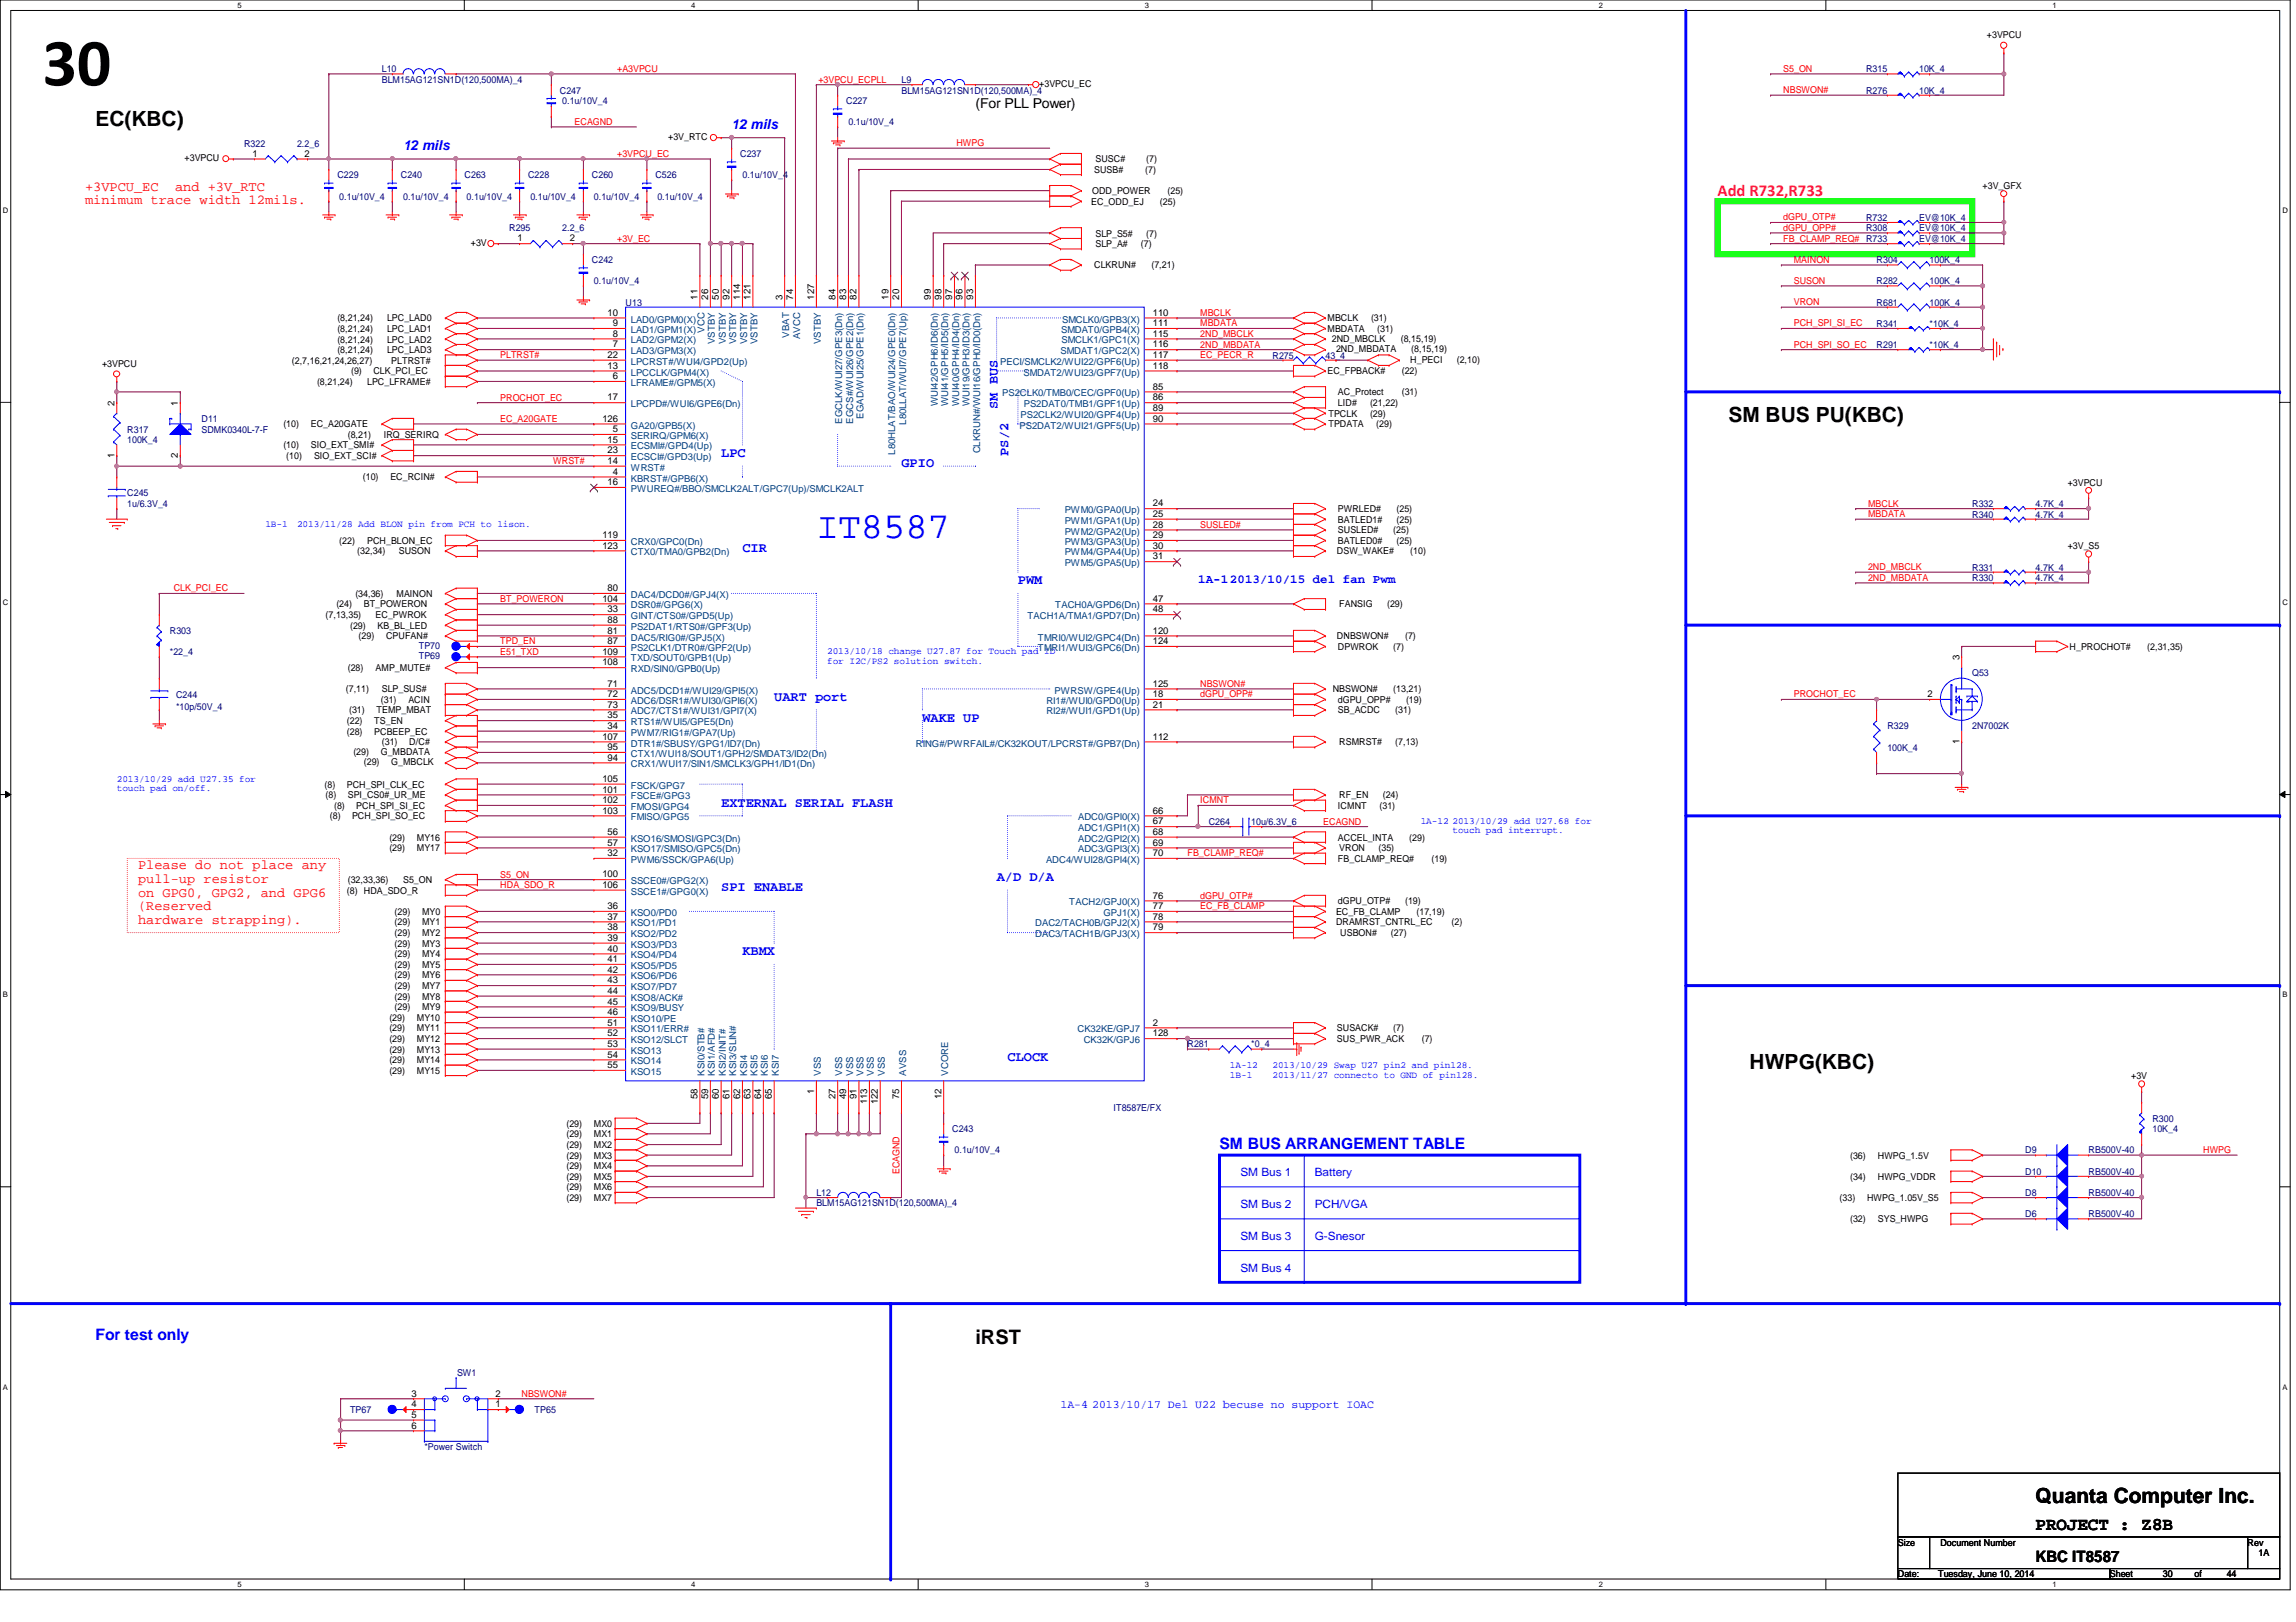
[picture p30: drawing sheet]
<svg xmlns="http://www.w3.org/2000/svg" width="297mm" height="210mm" viewBox="0 0 297 210" stroke-linecap="round" stroke-linejoin="round" font-family="sans-serif">
<defs><g id="words">
<text font-size="8.8" x="5.5" y="11">30</text>
<text font-size="4.8" fill="#00f" x="105.6" y="69.6">IT8587</text>
<g font-size="2.7">
<text x="12.4" y="16.3">EC(KBC)</text>
<text x="223.6" y="54.7">SM BUS PU(KBC)</text>
<text x="226.4" y="138.3">HWPG(KBC)</text>
<text x="263.4" y="194.6">Quanta Computer Inc.</text>
</g>
<text font-size="2.6" x="126.2" y="173.9">iRST</text>
<text font-size="2.3" x="263.4" y="198">PROJECT : Z8B</text>
<text font-size="2.2" fill="#ff0080" x="222.2" y="25.4">Add R732,R733</text>
<g font-size="2" fill="#00f">
<text x="157.8" y="148.6">SM BUS ARRANGEMENT TABLE</text>
<text x="12.4" y="173.4">For test only</text>
</g>
<text font-size="2" x="263.4" y="202.1">KBC IT8587</text>
<g font-size="1.8" fill="#00f">
<text x="94.7" y="16.7">12 mils</text>
<text x="52.2" y="19.4">12 mils</text>
<text x="129.1" y="52.9" transform="rotate(-90 129.1 52.9)">SM BUS</text>
<text x="93.3" y="59.1">LPC</text>
<text x="130.5" y="59" transform="rotate(-90 130.5 59)">PS/2</text>
<text x="116.6" y="60.5">GPIO</text>
<text x="96.1" y="71.5">CIR</text>
<text x="131.7" y="75.6">PWM</text>
<text x="100.2" y="90.7">UART port</text>
<text x="119.3" y="93.4">WAKE UP</text>
<text x="93.3" y="104.4">EXTERNAL SERIAL FLASH</text>
<text x="128.9" y="114">A/D D/A</text>
<text x="93.3" y="115.4">SPI ENABLE</text>
<text x="96.1" y="123.6">KBMX</text>
<text x="130.3" y="137.3">CLOCK</text>
</g>
<text font-size="1.8" x="126.2" y="13.9">(For PLL Power)</text>
<g font-size="1.8" fill="#f00">
<text x="11" y="24.7">+3VPCU_EC</text>
<text x="11" y="26.5">minimum trace width 12mils.</text>
<text x="22.6" y="24.7">and +3V_RTC</text>
<text x="17.9" y="112.5">Please do not place any</text>
<text x="17.9" y="114.3">pull-up resistor</text>
<text x="17.9" y="116">on GPG0, GPG2, and GPG6</text>
<text x="17.9" y="117.8">(Reserved</text>
<text x="17.9" y="119.6">hardware strapping).</text>
</g>
<text font-size="1.6" fill="#00f" x="155" y="75.4">1A-12013/10/15 del fan Pwm</text>
<g font-size="1.5" fill="#00f">
<text x="160.5" y="152.2">SM Bus 1</text>
<text x="170.1" y="152.2">Battery</text>
<text x="160.5" y="160.4">SM Bus 3</text>
<text x="160.5" y="156.3">SM Bus 2</text>
<text x="170.1" y="160.4">G-Snesor</text>
<text x="170.1" y="156.3">PCH/VGA</text>
<text x="160.5" y="164.5">SM Bus 4</text>
<text x="137.2" y="182.2">1A-4 2013/10/17 Del U22 becuse no support IOAC</text>
</g>
<g font-size="1.2">
<text x="257" y="5">+3VPCU</text>
<text x="134.4" y="11.3">+3VPCU_EC</text>
<text x="23.9" y="20.9">+3VPCU</text>
<text x="32.7" y="20.3">1</text>
<text x="39.4" y="20.3">2</text>
<text x="86.4" y="18.1">+3V_RTC</text>
<text x="141.6" y="22.4">SUSB#</text>
<text x="141.7" y="21">SUSC#</text>
<text x="148.2" y="22.4">(7)</text>
<text x="148.3" y="21">(7)</text>
<text x="141.2" y="26.5">EC_ODD_EJ</text>
<text x="141.3" y="25.1">ODD_POWER</text>
<text x="150.1" y="26.5">(25)</text>
<text x="151" y="25.1">(25)</text>
<text x="256.5" y="24.4">+3V_GFX</text>
<text x="60.9" y="31.8">+3V</text>
<text x="67" y="31.2">1</text>
<text x="73.7" y="31.2">2</text>
<text x="141.6" y="34.7">CLKRUN#</text>
<text x="141.7" y="30.6">SLP_S5#</text>
<text x="141.7" y="32">SLP_A#</text>
<text x="147.6" y="32">(7)</text>
<text x="148.3" y="30.6">(7)</text>
<text x="149" y="34.7">(7,21)</text>
<text x="43.6" y="41.6">(8,21,24)</text>
<text x="50.1" y="41.6">LPC_LAD0</text>
<text x="78.6" y="40.9">10</text>
<text x="90.3" y="38.8" transform="rotate(-90 90.3 38.8)">11</text>
<text x="91.6" y="38.8" transform="rotate(-90 91.6 38.8)">26</text>
<text x="93" y="38.8" transform="rotate(-90 93 38.8)">50</text>
<text x="94.4" y="38.8" transform="rotate(-90 94.4 38.8)">92</text>
<text x="95.8" y="38.8" transform="rotate(-90 95.8 38.8)">114</text>
<text x="97.1" y="38.8" transform="rotate(-90 97.1 38.8)">121</text>
<text x="101.2" y="38.8" transform="rotate(-90 101.2 38.8)">3</text>
<text x="102.6" y="38.8" transform="rotate(-90 102.6 38.8)">74</text>
<text x="105.3" y="38.8" transform="rotate(-90 105.3 38.8)">127</text>
<text x="108.1" y="38.8" transform="rotate(-90 108.1 38.8)">84</text>
<text x="109.5" y="38.8" transform="rotate(-90 109.5 38.8)">83</text>
<text x="110.8" y="38.8" transform="rotate(-90 110.8 38.8)">82</text>
<text x="114.9" y="38.8" transform="rotate(-90 114.9 38.8)">19</text>
<text x="116.3" y="38.8" transform="rotate(-90 116.3 38.8)">20</text>
<text x="120.4" y="38.8" transform="rotate(-90 120.4 38.8)">99</text>
<text x="121.8" y="38.8" transform="rotate(-90 121.8 38.8)">98</text>
<text x="123.2" y="38.8" transform="rotate(-90 123.2 38.8)">97</text>
<text x="124.5" y="38.8" transform="rotate(-90 124.5 38.8)">96</text>
<text x="125.9" y="38.8" transform="rotate(-90 125.9 38.8)">93</text>
<text x="149.1" y="40.9">110</text>
<text x="171.7" y="41.6">MBCLK</text>
<text x="177.4" y="41.6">(31)</text>
<text x="13.2" y="47.5">+3VPCU</text>
<text x="37.8" y="47.1">(2,7,16,21,24,26,27)</text>
<text x="43.6" y="43">(8,21,24)</text>
<text x="43.6" y="45.7">(8,21,24)</text>
<text x="43.6" y="44.3">(8,21,24)</text>
<text x="50.1" y="43">LPC_LAD1</text>
<text x="50.1" y="45.7">LPC_LAD3</text>
<text x="50.1" y="44.3">LPC_LAD2</text>
<text x="50.6" y="47.1">PLTRST#</text>
<text x="78.6" y="47.7">13</text>
<text x="78.6" y="46.3">22</text>
<text x="79.3" y="42.2">9</text>
<text x="79.3" y="43.6">8</text>
<text x="79.3" y="45">7</text>
<text x="149.1" y="43.6">115</text>
<text x="149.1" y="42.2">111</text>
<text x="149.1" y="45">116</text>
<text x="149.1" y="46.3">117</text>
<text x="149.1" y="47.7">118</text>
<text x="171.7" y="43">MBDATA</text>
<text x="172.3" y="44.2">2ND_MBCLK</text>
<text x="172.8" y="45.6">2ND_MBDATA</text>
<text x="178.2" y="43">(31)</text>
<text x="181.2" y="44.2">(8,15,19)</text>
<text x="182.5" y="46.9">H_PECI</text>
<text x="182.6" y="45.6">(8,15,19)</text>
<text x="188.5" y="46.9">(2,10)</text>
<text x="14.8" y="52.5" transform="rotate(-90 14.8 52.5)">2</text>
<text x="23" y="52.5" transform="rotate(-90 23 52.5)">1</text>
<text x="41" y="49.8">(8,21,24)</text>
<text x="45.4" y="48.4">(9)</text>
<text x="47.5" y="49.8">LPC_LFRAME#</text>
<text x="48.3" y="48.4">CLK_PCI_EC</text>
<text x="78.6" y="51.8">17</text>
<text x="79.3" y="49.1">6</text>
<text x="149.1" y="50.4">85</text>
<text x="149.1" y="51.8">86</text>
<text x="149.1" y="53.2">89</text>
<text x="171.7" y="48.4">EC_FPBACK#</text>
<text x="171.9" y="53.9">TPCLK</text>
<text x="173.1" y="52.6">LID#</text>
<text x="173.1" y="51.2">AC_Protect</text>
<text x="177.2" y="52.6">(21,22)</text>
<text x="177.2" y="53.9">(29)</text>
<text x="181.4" y="48.4">(22)</text>
<text x="181.4" y="51.2">(31)</text>
<text x="14.8" y="59.2" transform="rotate(-90 14.8 59.2)">1</text>
<text x="23" y="59.2" transform="rotate(-90 23 59.2)">2</text>
<text x="36.7" y="58">(10)</text>
<text x="36.7" y="55.3">(10)</text>
<text x="37" y="59.4">(10)</text>
<text x="40.2" y="58">SIO_EXT_SMI#</text>
<text x="40.2" y="55.3">EC_A20GATE</text>
<text x="40.6" y="59.4">SIO_EXT_SCI#</text>
<text x="45" y="56.7">(8,21)</text>
<text x="49.7" y="56.7">IRQ_SERIRQ</text>
<text x="77.9" y="54.6">126</text>
<text x="78.6" y="57.3">15</text>
<text x="78.6" y="58.7">23</text>
<text x="79.3" y="55.9">5</text>
<text x="149.1" y="54.6">90</text>
<text x="171.9" y="55.3">TPDATA</text>
<text x="178.1" y="55.3">(29)</text>
<text x="46.9" y="62.1">(10)</text>
<text x="50.5" y="62.1">EC_RCIN#</text>
<text x="78.6" y="60">14</text>
<text x="78.6" y="62.8">16</text>
<text x="79.3" y="61.4">4</text>
<text x="149.1" y="65.5">24</text>
<text x="267.5" y="62.9">+3VPCU</text>
<text x="43.9" y="70.4">(22)</text>
<text x="46.2" y="71.8">(32,34)</text>
<text x="47.5" y="70.4">PCH_BLON_EC</text>
<text x="51.6" y="71.8">SUSON</text>
<text x="77.9" y="71">123</text>
<text x="77.9" y="69.6">119</text>
<text x="149.1" y="66.9">25</text>
<text x="149.1" y="68.3">28</text>
<text x="149.1" y="69.6">29</text>
<text x="149.1" y="71">30</text>
<text x="173" y="71.8">DSW_WAKE#</text>
<text x="173.1" y="67.6">BATLED1#</text>
<text x="173.1" y="66.3">PWRLED#</text>
<text x="173.1" y="69">SUSLED#</text>
<text x="173.1" y="70.4">BATLED0#</text>
<text x="180.3" y="69">(25)</text>
<text x="180.7" y="67.6">(25)</text>
<text x="180.7" y="66.3">(25)</text>
<text x="180.7" y="70.4">(25)</text>
<text x="182.5" y="71.8">(10)</text>
<text x="267.5" y="71.1">+3V_S5</text>
<text x="46" y="77.3">(34,36)</text>
<text x="51.3" y="77.3">MAINON</text>
<text x="77.9" y="77.9">104</text>
<text x="78.6" y="76.5">80</text>
<text x="149.1" y="77.9">47</text>
<text x="149.1" y="72.4">31</text>
<text x="42.1" y="80">(7,13,35)</text>
<text x="43.5" y="78.6">(24)</text>
<text x="45.3" y="81.4">(29)</text>
<text x="46.4" y="82.7">(29)</text>
<text x="47.1" y="78.6">BT_POWERON</text>
<text x="48.6" y="80">EC_PWROK</text>
<text x="48.8" y="81.4">KB_BL_LED</text>
<text x="50" y="82.7">CPUFAN#</text>
<text x="78.6" y="83.4">87</text>
<text x="78.6" y="80.6">88</text>
<text x="78.6" y="79.2">33</text>
<text x="78.6" y="82">81</text>
<text x="149.1" y="82">120</text>
<text x="149.1" y="83.4">124</text>
<text x="149.1" y="79.2">48</text>
<text x="173" y="82.7">DNBSWON#</text>
<text x="173.3" y="78.6">FANSIG</text>
<text x="179.4" y="78.6">(29)</text>
<text x="181.8" y="82.7">(7)</text>
<text x="44.7" y="89.6">(7,11)</text>
<text x="45" y="86.9">(28)</text>
<text x="48.6" y="86.9">AMP_MUTE#</text>
<text x="49.4" y="89.6">SLP_SUS#</text>
<text x="77.9" y="84.7">109</text>
<text x="77.9" y="86.1">108</text>
<text x="78.6" y="88.9">71</text>
<text x="149.1" y="88.9">125</text>
<text x="172.4" y="89.6">NBSWON#</text>
<text x="173.1" y="84.1">DPWROK</text>
<text x="180.3" y="84.1">(7)</text>
<text x="180.3" y="89.6">(13,21)</text>
<text x="253.5" y="85.4" transform="rotate(-90 253.5 85.4)">3</text>
<text x="267.8" y="84.1">H_PROCHOT#</text>
<text x="277.8" y="84.1">(2,31,35)</text>
<text x="44.9" y="93.7">(22)</text>
<text x="44.9" y="95.1">(28)</text>
<text x="45.2" y="92.3">(31)</text>
<text x="48.4" y="93.7">TS_EN</text>
<text x="48.4" y="95.1">PCBEEP_EC</text>
<text x="48.7" y="92.3">TEMP_MBAT</text>
<text x="49.3" y="91">(31)</text>
<text x="52.8" y="91">ACIN</text>
<text x="77.9" y="95.7">107</text>
<text x="78.6" y="93">35</text>
<text x="78.6" y="94.3">34</text>
<text x="78.6" y="90.2">72</text>
<text x="78.6" y="91.6">73</text>
<text x="149.1" y="90.2">18</text>
<text x="149.1" y="91.6">21</text>
<text x="149.1" y="95.7">112</text>
<text x="173.1" y="91">dGPU_OPP#</text>
<text x="173.1" y="92.3">SB_ACDC</text>
<text x="180.5" y="92.3">(31)</text>
<text x="181.9" y="91">(19)</text>
<text x="249.4" y="90.2">2</text>
<text x="42" y="101.9">(8)</text>
<text x="44.9" y="101.9">PCH_SPI_CLK_EC</text>
<text x="45.7" y="97.7">(29)</text>
<text x="47.1" y="99.1">(29)</text>
<text x="49.3" y="97.7">G_MBDATA</text>
<text x="49.4" y="96.4">(31)</text>
<text x="50.6" y="99.1">G_MBCLK</text>
<text x="53" y="96.4">D/C#</text>
<text x="77.9" y="101.2">105</text>
<text x="78.6" y="98.4">94</text>
<text x="78.6" y="97.1">95</text>
<text x="173.3" y="96.4">RSMRST#</text>
<text x="180.5" y="96.4">(7,13)</text>
<text x="253.5" y="96.3" transform="rotate(-90 253.5 96.3)">1</text>
<text x="42.1" y="103.3">(8)</text>
<text x="42.7" y="106">(8)</text>
<text x="43.2" y="104.7">(8)</text>
<text x="45" y="103.3">SPI_CS0#_UR_ME</text>
<text x="45.5" y="106">PCH_SPI_SO_EC</text>
<text x="46.1" y="104.7">PCH_SPI_SI_EC</text>
<text x="77.9" y="102.6">101</text>
<text x="77.9" y="103.9">102</text>
<text x="77.9" y="105.3">103</text>
<text x="149.1" y="105.3">66</text>
<text x="149.1" y="106.7">67</text>
<text x="173.1" y="104.7">ICMNT</text>
<text x="173.3" y="103.3">RF_EN</text>
<text x="178.5" y="104.7">(31)</text>
<text x="178.9" y="103.3">(24)</text>
<text x="50.4" y="108.8">(29)</text>
<text x="50.4" y="110.2">(29)</text>
<text x="53.9" y="108.8">MY16</text>
<text x="53.9" y="110.2">MY17</text>
<text x="77.9" y="113.5">100</text>
<text x="78.6" y="108">56</text>
<text x="78.6" y="109.4">57</text>
<text x="78.6" y="110.8">32</text>
<text x="149.1" y="108">68</text>
<text x="149.1" y="109.4">69</text>
<text x="149.1" y="110.8">70</text>
<text x="173.1" y="111.5">FB_CLAMP_REQ#</text>
<text x="173.1" y="108.8">ACCEL_INTA</text>
<text x="173.3" y="110.2">VRON</text>
<text x="178.3" y="110.2">(35)</text>
<text x="182.3" y="108.8">(29)</text>
<text x="185.2" y="111.5">(19)</text>
<text x="44.9" y="115.7">(8) HDA_SDO_R</text>
<text x="45" y="114.3">(32,33,36)</text>
<text x="51.1" y="118.4">(29)</text>
<text x="51.1" y="119.8">(29)</text>
<text x="52.2" y="114.3">S5_ON</text>
<text x="54.6" y="118.4">MY0</text>
<text x="54.6" y="119.8">MY1</text>
<text x="77.9" y="114.9">106</text>
<text x="78.6" y="117.6">36</text>
<text x="78.6" y="119">37</text>
<text x="149.1" y="119">78</text>
<text x="149.1" y="117.6">77</text>
<text x="149.1" y="116.3">76</text>
<text x="172.8" y="118.4">EC_FB_CLAMP</text>
<text x="172.8" y="119.8">DRAMRST_CNTRL_EC</text>
<text x="173.1" y="117">dGPU_OTP#</text>
<text x="181.8" y="117">(19)</text>
<text x="183.3" y="118.4">(17,19)</text>
<text x="187.8" y="119.8">(2)</text>
<text x="51.1" y="121.2">(29)</text>
<text x="51.1" y="122.5">(29)</text>
<text x="51.1" y="123.9">(29)</text>
<text x="51.1" y="125.3">(29)</text>
<text x="54.6" y="121.2">MY2</text>
<text x="54.6" y="122.5">MY3</text>
<text x="54.6" y="123.9">MY4</text>
<text x="54.6" y="125.3">MY5</text>
<text x="78.6" y="120.4">38</text>
<text x="78.6" y="121.8">39</text>
<text x="78.6" y="123.1">40</text>
<text x="78.6" y="124.5">41</text>
<text x="78.6" y="125.9">42</text>
<text x="149.1" y="120.4">79</text>
<text x="173.4" y="121.2">USBON#</text>
<text x="180" y="121.2">(27)</text>
<text x="51.1" y="126.6">(29)</text>
<text x="51.1" y="128">(29)</text>
<text x="51.1" y="129.4">(29)</text>
<text x="51.1" y="130.7">(29)</text>
<text x="54.6" y="126.6">MY6</text>
<text x="54.6" y="128">MY7</text>
<text x="54.6" y="129.4">MY8</text>
<text x="54.6" y="130.7">MY9</text>
<text x="78.6" y="127.3">43</text>
<text x="78.6" y="128.6">44</text>
<text x="78.6" y="130">45</text>
<text x="78.6" y="131.4">46</text>
<text x="50.4" y="132.1">(29)</text>
<text x="50.4" y="133.5">(29)</text>
<text x="50.4" y="134.9">(29)</text>
<text x="50.4" y="137.6">(29)</text>
<text x="50.4" y="136.2">(29)</text>
<text x="53.9" y="132.1">MY10</text>
<text x="53.9" y="133.5">MY11</text>
<text x="53.9" y="134.9">MY12</text>
<text x="53.9" y="137.6">MY14</text>
<text x="53.9" y="136.2">MY13</text>
<text x="78.6" y="132.7">51</text>
<text x="78.6" y="134.1">52</text>
<text x="78.6" y="135.5">53</text>
<text x="78.6" y="136.9">54</text>
<text x="149.1" y="132.7">2</text>
<text x="149.1" y="134.1">128</text>
<text x="173" y="133.5">SUSACK#</text>
<text x="173" y="134.9">SUS_PWR_ACK</text>
<text x="180.3" y="133.5">(7)</text>
<text x="183.9" y="134.9">(7)</text>
<text x="50.4" y="139">(29)</text>
<text x="53.9" y="139">MY15</text>
<text x="78.6" y="138.2">55</text>
<text x="90.3" y="142.2" transform="rotate(-90 90.3 142.2)">58</text>
<text x="91.6" y="142.2" transform="rotate(-90 91.6 142.2)">59</text>
<text x="93" y="142.2" transform="rotate(-90 93 142.2)">60</text>
<text x="94.4" y="142.2" transform="rotate(-90 94.4 142.2)">61</text>
<text x="95.8" y="142.2" transform="rotate(-90 95.8 142.2)">62</text>
<text x="97.1" y="142.2" transform="rotate(-90 97.1 142.2)">63</text>
<text x="98.5" y="142.2" transform="rotate(-90 98.5 142.2)">64</text>
<text x="99.9" y="142.2" transform="rotate(-90 99.9 142.2)">65</text>
<text x="105.3" y="141.5" transform="rotate(-90 105.3 141.5)">1</text>
<text x="108.1" y="142.2" transform="rotate(-90 108.1 142.2)">27</text>
<text x="109.5" y="142.2" transform="rotate(-90 109.5 142.2)">49</text>
<text x="110.8" y="142.2" transform="rotate(-90 110.8 142.2)">91</text>
<text x="112.2" y="142.9" transform="rotate(-90 112.2 142.9)">113</text>
<text x="113.6" y="142.9" transform="rotate(-90 113.6 142.9)">122</text>
<text x="116.3" y="142.2" transform="rotate(-90 116.3 142.2)">75</text>
<text x="121.8" y="142.2" transform="rotate(-90 121.8 142.2)">12</text>
<text x="275.7" y="139.7">+3V</text>
<text x="73.3" y="149.9">(29)</text>
<text x="73.3" y="148.6">(29)</text>
<text x="73.3" y="147.2">(29)</text>
<text x="73.3" y="145.8">(29)</text>
<text x="76.8" y="149.9">MX3</text>
<text x="76.8" y="148.6">MX2</text>
<text x="76.8" y="147.2">MX1</text>
<text x="76.8" y="145.8">MX0</text>
<text x="239.3" y="149.9">(36)</text>
<text x="242.9" y="149.9">HWPG_1.5V</text>
<text x="73.3" y="155.4">(29)</text>
<text x="73.3" y="154.1">(29)</text>
<text x="73.3" y="152.7">(29)</text>
<text x="73.3" y="151.3">(29)</text>
<text x="76.8" y="155.4">MX7</text>
<text x="76.8" y="154.1">MX6</text>
<text x="76.8" y="152.7">MX5</text>
<text x="76.8" y="151.3">MX4</text>
<text x="238" y="155.4">(33)</text>
<text x="239.3" y="152.7">(34)</text>
<text x="241.6" y="155.4">HWPG_1.05V_S5</text>
<text x="242.9" y="152.7">HWPG_VDDR</text>
<text x="239.3" y="158.2">(32)</text>
<text x="242.9" y="158.2">SYS_HWPG</text>
<text x="53.3" y="180.7">3</text>
<text x="53.3" y="182.1">4</text>
<text x="53.3" y="183.5">5</text>
<text x="53.3" y="184.9">6</text>
<text x="64.1" y="182.1">1</text>
<text x="64.1" y="180.7">2</text>
<text x="245.5" y="200">Size</text>
<text x="251" y="200">Document Number</text>
<text x="290.8" y="200">Rev</text>
<text x="292.2" y="201.4">1A</text>
<text x="245.5" y="204.1">Date:</text>
<text x="250.7" y="204.1">Tuesday, June 10, 2014</text>
<text x="273" y="204.1">Sheet</text>
<text x="279.8" y="204.1">30</text>
<text x="283.9" y="204.1">of</text>
<text x="288.1" y="204.1">44</text>
</g>
<g font-size="1.2" fill="#000080">
<text x="49.4" y="9.4">L10</text>
<text x="49.4" y="10.7">BLM15AG121SN1D(120,500MA)_4</text>
<text x="116.6" y="10.7">L9</text>
<text x="241.4" y="9.4">R315</text>
<text x="248.3" y="9.4">10K_4</text>
<text x="72.4" y="12.1">C247</text>
<text x="72.7" y="13.5">0.1u/10V_4</text>
<text x="109.5" y="13.5">C227</text>
<text x="109.8" y="16.2">0.1u/10V_4</text>
<text x="116.6" y="12.1">BLM15AG121SN1D(120,500MA)_4</text>
<text x="241.4" y="12.1">R276</text>
<text x="248.3" y="12.1">10K_4</text>
<text x="31.6" y="19">R322</text>
<text x="38.4" y="19">2.2_6</text>
<text x="43.6" y="23.1">C229</text>
<text x="51.9" y="23.1">C240</text>
<text x="60.1" y="23.1">C263</text>
<text x="68.3" y="23.1">C228</text>
<text x="76.6" y="23.1">C260</text>
<text x="84.8" y="23.1">C526</text>
<text x="95.8" y="20.3">C237</text>
<text x="96.1" y="23.1">0.1u/10V_4</text>
<text x="43.9" y="25.8">0.1u/10V_4</text>
<text x="52.2" y="25.8">0.1u/10V_4</text>
<text x="60.4" y="25.8">0.1u/10V_4</text>
<text x="65.9" y="29.9">R295</text>
<text x="68.6" y="25.8">0.1u/10V_4</text>
<text x="72.7" y="29.9">2.2_6</text>
<text x="76.8" y="25.8">0.1u/10V_4</text>
<text x="85" y="25.8">0.1u/10V_4</text>
<text x="241.4" y="29.9">R308</text>
<text x="241.4" y="28.6">R732</text>
<text x="248.3" y="29.9">EV@10K_4</text>
<text x="248.3" y="28.6">EV@10K_4</text>
<text x="76.6" y="34">C242</text>
<text x="242.8" y="34">R304</text>
<text x="248.3" y="31.3">EV@10K_4</text>
<text x="249.6" y="34">100K_4</text>
<text x="76.8" y="36.8">0.1u/10V_4</text>
<text x="80.9" y="39.5">U13</text>
<text x="242.8" y="36.8">R282</text>
<text x="242.8" y="39.5">R681</text>
<text x="249.6" y="36.8">100K_4</text>
<text x="249.6" y="39.5">100K_4</text>
<text x="164.6" y="46.4">R275</text>
<text x="171.5" y="46.4">43_4</text>
<text x="242.8" y="45">R291</text>
<text x="242.8" y="42.3">R341</text>
<text x="249.6" y="45">*10K_4</text>
<text x="249.6" y="42.3">*10K_4</text>
<text x="16.5" y="56">R317</text>
<text x="16.5" y="57.4">100K_4</text>
<text x="26.1" y="54.6">D11</text>
<text x="26.1" y="56">SDMK0340L-7-F</text>
<text x="16.5" y="64.2">C245</text>
<text x="16.5" y="65.6">1u/6.3V_4</text>
<text x="255.1" y="65.6">R332</text>
<text x="263.4" y="65.6">4.7K_4</text>
<text x="255.1" y="67">R340</text>
<text x="263.4" y="67">4.7K_4</text>
<text x="255.1" y="75.2">R330</text>
<text x="255.1" y="73.8">R331</text>
<text x="263.4" y="75.2">4.7K_4</text>
<text x="263.4" y="73.8">4.7K_4</text>
<text x="22" y="82">R303</text>
<text x="54.2" y="84">TP70</text>
<text x="22" y="84.8">*22_4</text>
<text x="54.2" y="85.3">TP69</text>
<text x="255.1" y="87.5">Q53</text>
<text x="22.8" y="90.3">C244</text>
<text x="22.8" y="91.9">*10p/50V_4</text>
<text x="244.2" y="94.4">R329</text>
<text x="255.1" y="94.4">2N7002K</text>
<text x="244.2" y="97.2">100K_4</text>
<text x="156.4" y="106.7">C264</text>
<text x="161.9" y="106.7">10u/6.3V_6</text>
<text x="153.6" y="135.6">R281</text>
<text x="161.9" y="135.6">*0_4</text>
<text x="144.1" y="143.8">IT8587E/FX</text>
<text x="123.2" y="146.5">C243</text>
<text x="123.5" y="149.3">0.1u/10V_4</text>
<text x="262" y="149.3">D9</text>
<text x="270.2" y="149.3">RB500V-40</text>
<text x="278.5" y="145.2">R300</text>
<text x="278.5" y="146.5">10K_4</text>
<text x="105.6" y="154.7">L12</text>
<text x="262" y="152">D10</text>
<text x="262" y="154.7">D8</text>
<text x="270.2" y="152">RB500V-40</text>
<text x="270.2" y="154.7">RB500V-40</text>
<text x="105.6" y="156.1">BLM15AG121SN1D(120,500MA)_4</text>
<text x="262" y="157.5">D6</text>
<text x="270.2" y="157.5">RB500V-40</text>
<text x="59.1" y="178.1">SW1</text>
<text x="45.3" y="182.9">TP67</text>
<text x="69.2" y="182.9">TP65</text>
<text x="54.9" y="187.7">*Power Switch</text>
</g>
<g font-size="1.2" fill="#f00">
<text x="79.8" y="9.3">+A3VPCU</text>
<text x="105.9" y="10.7">+3VPCU_ECPLL</text>
<text x="230.7" y="9.3">S5_ON</text>
<text x="74.3" y="16.2">ECAGND</text>
<text x="230.7" y="12.1">NBSWON#</text>
<text x="79.8" y="20.3">+3VPCU_EC</text>
<text x="123.7" y="18.9">HWPG</text>
<text x="230.7" y="29.9">dGPU_OPP#</text>
<text x="230.7" y="28.5">dGPU_OTP#</text>
<text x="79.8" y="31.3">+3V_EC</text>
<text x="230.7" y="31.3">FB_CLAMP_REQ# R733</text>
<text x="232.1" y="34">MAINON</text>
<text x="155.3" y="40.9">MBCLK</text>
<text x="232.1" y="39.5">VRON</text>
<text x="232.1" y="36.7">SUSON</text>
<text x="64.7" y="46.4">PLTRST#</text>
<text x="155.3" y="42.2">MBDATA</text>
<text x="155.3" y="43.6">2ND_MBCLK</text>
<text x="155.3" y="45">2ND_MBDATA</text>
<text x="155.3" y="46.4">EC_PECR_R</text>
<text x="232.1" y="42.2">PCH_SPI_SI_EC</text>
<text x="232.1" y="45">PCH_SPI_SO_EC</text>
<text x="64.7" y="51.9">PROCHOT_EC</text>
<text x="64.7" y="54.6">EC_A20GATE</text>
<text x="71.6" y="60.1">WRST#</text>
<text x="241.7" y="65.6">MBCLK</text>
<text x="155.3" y="68.3">SUSLED#</text>
<text x="241.7" y="66.9">MBDATA</text>
<text x="22.5" y="76.5">CLK_PCI_EC</text>
<text x="64.7" y="77.9">BT_POWERON</text>
<text x="241.7" y="73.8">2ND_MBCLK</text>
<text x="241.7" y="75.2">2ND_MBDATA</text>
<text x="64.7" y="83.4">TPD_EN</text>
<text x="64.7" y="84.8">E51_TXD</text>
<text x="155.3" y="88.9">NBSWON#</text>
<text x="155.3" y="90.3">dGPU_OPP#</text>
<text x="232.1" y="90.3">PROCHOT_EC</text>
<text x="155.3" y="104">ICMNT</text>
<text x="171.2" y="106.7">ECAGND</text>
<text x="64.7" y="113.6">S5_ON</text>
<text x="153.6" y="110.8">FB_CLAMP_REQ#</text>
<text x="64.7" y="114.9">HDA_SDO_R</text>
<text x="155.3" y="116.3">dGPU_OTP#</text>
<text x="155.3" y="117.7">EC_FB_CLAMP</text>
<text x="285" y="149.2">HWPG</text>
<text x="116.4" y="152" transform="rotate(-90 116.4 152)">ECAGND</text>
<text x="67.5" y="180.8">NBSWON#</text>
</g>
<g font-size="1.2" fill="#004080">
<text x="81.6" y="41.7">LAD0/GPM0(X)</text>
<text x="137.4" y="41.7">SMCLK0/GPB3(X)</text>
<text x="81.6" y="43.1">LAD1/GPM1(X)</text>
<text x="81.6" y="44.4">LAD2/GPM2(X)</text>
<text x="81.6" y="45.8">LAD3/GPM3(X)</text>
<text x="81.6" y="47.2">LPCRST#/WUI4/GPD2(Up)</text>
<text x="91.1" y="43.1" transform="rotate(-90 91.1 43.1)">VCC</text>
<text x="92.5" y="44.6" transform="rotate(-90 92.5 44.6)">VSTBY</text>
<text x="93.9" y="44.6" transform="rotate(-90 93.9 44.6)">VSTBY</text>
<text x="95.2" y="44.6" transform="rotate(-90 95.2 44.6)">VSTBY</text>
<text x="96.6" y="44.6" transform="rotate(-90 96.6 44.6)">VSTBY</text>
<text x="98" y="44.6" transform="rotate(-90 98 44.6)">VSTBY</text>
<text x="102.1" y="43.7" transform="rotate(-90 102.1 43.7)">VBAT</text>
<text x="103.5" y="43.9" transform="rotate(-90 103.5 43.9)">AVCC</text>
<text x="106.2" y="44.6" transform="rotate(-90 106.2 44.6)">VSTBY</text>
<text x="129.4" y="47.2">PECI/SMCLK2/WUI22/GPF6(Up)</text>
<text x="137.2" y="45.8">SMDAT1/GPC2(X)</text>
<text x="137.3" y="43.1">SMDAT0/GPB4(X)</text>
<text x="137.3" y="44.4">SMCLK1/GPC1(X)</text>
<text x="81.6" y="48.6">LPCCLK/GPM4(X)</text>
<text x="81.6" y="50">LFRAME#/GPM5(X)</text>
<text x="81.6" y="52.7">LPCPD#/WUI6/GPE6(Dn)</text>
<text x="121.3" y="52.6" transform="rotate(-90 121.3 52.6)">WUI42/GPH6/ID6(Dn)</text>
<text x="122.7" y="52.6" transform="rotate(-90 122.7 52.6)">WUI41/GPH5/ID5(Dn)</text>
<text x="124.1" y="52.6" transform="rotate(-90 124.1 52.6)">WUI40/GPH4/ID4(Dn)</text>
<text x="125.4" y="52.6" transform="rotate(-90 125.4 52.6)">WUI19/GPH3/ID3(Dn)</text>
<text x="129.7" y="51.3">PS2CLK0/TMB0/CEC/GPF0(Up)</text>
<text x="132.4" y="48.6">SMDAT2/WUI23/GPF7(Up)</text>
<text x="132.5" y="52.7">PS2DAT0/TMB1/GPF1(Up)</text>
<text x="81.6" y="56.8">SERIRQ/GPM6(X)</text>
<text x="81.6" y="58.2">ECSMI#/GPD4(Up)</text>
<text x="81.6" y="59.6">ECSCI#/GPD3(Up)</text>
<text x="81.6" y="55.5">GA20/GPB5(X)</text>
<text x="109" y="54.9" transform="rotate(-90 109 54.9)">EGCLK/WUI27/GPE3(Dn)</text>
<text x="110.4" y="54.9" transform="rotate(-90 110.4 54.9)">EGCS#/WUI26/GPE2(Dn)</text>
<text x="111.7" y="54.2" transform="rotate(-90 111.7 54.2)">EGAD/WUI25/GPE1(Dn)</text>
<text x="115.8" y="58.8" transform="rotate(-90 115.8 58.8)">L80HLAT/BAO/WUI24/GPE0(Dn)</text>
<text x="117.2" y="54.9" transform="rotate(-90 117.2 54.9)">L80LLAT/WUI7/GPE7(Up)</text>
<text x="126.8" y="58.7" transform="rotate(-90 126.8 58.7)">CLKRUN#/WUI16/GPH0/ID0(Dn)</text>
<text x="131.9" y="55.5">PS2DAT2/WUI21/GPF5(Up)</text>
<text x="132" y="54.1">PS2CLK2/WUI20/GPF4(Up)</text>
<text x="81.6" y="60.9">WRST#</text>
<text x="81.6" y="62.3">KBRST#/GPB6(X)</text>
<text x="81.6" y="63.7">PWUREQ#/BBO/SMCLK2ALT/GPC7(Up)/SMCLK2ALT</text>
<text x="81.6" y="71.9">CTX0/TMA0/GPB2(Dn)</text>
<text x="81.6" y="70.5">CRX0/GPC0(Dn)</text>
<text x="137.7" y="66.4">PWM0/GPA0(Up)</text>
<text x="137.7" y="67.8">PWM1/GPA1(Up)</text>
<text x="137.7" y="69.2">PWM2/GPA2(Up)</text>
<text x="137.7" y="70.5">PWM3/GPA3(Up)</text>
<text x="137.7" y="71.9">PWM4/GPA4(Up)</text>
<text x="81.6" y="77.4">DAC4/DCD0#/GPJ4(X)</text>
<text x="137.7" y="73.3">PWM5/GPA5(Up)</text>
<text x="81.6" y="78.7">DSR0#/GPG6(X)</text>
<text x="81.6" y="81.5">PS2DAT1/RTS0#/GPF3(Up)</text>
<text x="81.6" y="80.1">GINT/CTS0#/GPD5(Up)</text>
<text x="81.6" y="82.9">DAC5/RIG0#/GPJ5(X)</text>
<text x="132.9" y="80.1">TACH1A/TMA1/GPD7(Dn)</text>
<text x="134.3" y="82.9">TMRI0/WUI2/GPC4(Dn)</text>
<text x="136.5" y="78.7">TACH0A/GPD6(Dn)</text>
<text x="81.6" y="84.2">PS2CLK1/DTR0#/GPF2(Up)</text>
<text x="81.6" y="85.6">TXD/SOUT0/GPB1(Up)</text>
<text x="81.6" y="87">RXD/SIN0/GPB0(Up)</text>
<text x="81.6" y="89.7">ADC5/DCD1#/WUI29/GPI5(X)</text>
<text x="134.3" y="84.2">TMRI1/WUI3/GPC6(Dn)</text>
<text x="136.4" y="89.7">PWRSW/GPE4(Up)</text>
<text x="81.6" y="93.9">RTS1#/WUI5/GPE5(Dn)</text>
<text x="81.6" y="95.2">PWM7/RIG1#/GPA7(Up)</text>
<text x="81.6" y="91.1">ADC6/DSR1#/WUI30/GPI6(X)</text>
<text x="81.6" y="92.5">ADC7/CTS1#/WUI31/GPI7(X)</text>
<text x="135.4" y="91.1">RI1#/WUI0/GPD0(Up)</text>
<text x="135.4" y="92.5">RI2#/WUI1/GPD1(Up)</text>
<text x="81.6" y="99.3">CRX1/WUI17/SIN1/SMCLK3/GPH1/ID1(Dn)</text>
<text x="81.6" y="98">CTX1/WUI18/SOUT1/GPH2/SMDAT3/ID2(Dn)</text>
<text x="81.6" y="96.6">DTR1#/SBUSY/GPG1/ID7(Dn)</text>
<text x="118.5" y="96.6">RING#/PWRFAIL#/CK32KOUT/LPCRST#/GPB7(Dn)</text>
<text x="81.6" y="102.1">FSCK/GPG7</text>
<text x="81.6" y="103.5">FSCE#/GPG3</text>
<text x="81.6" y="104.8">FMOSI/GPG4</text>
<text x="81.6" y="106.2">FMISO/GPG5</text>
<text x="139.5" y="106.2">ADC0/GPI0(X)</text>
<text x="139.5" y="107.6">ADC1/GPI1(X)</text>
<text x="81.6" y="108.9">KSO16/SMOSI/GPC3(Dn)</text>
<text x="81.6" y="110.3">KSO17/SMISO/GPC5(Dn)</text>
<text x="81.6" y="111.7">PWM6/SSCK/GPA6(Up)</text>
<text x="135.3" y="111.7">ADC4/WUI28/GPI4(X)</text>
<text x="139.5" y="108.9">ADC2/GPI2(X)</text>
<text x="139.5" y="110.3">ADC3/GPI3(X)</text>
<text x="81.6" y="115.8">SSCE1#/GPG0(X)</text>
<text x="81.6" y="114.4">SSCE0#/GPG2(X)</text>
<text x="81.6" y="118.5">KSO0/PD0</text>
<text x="81.6" y="119.9">KSO1/PD1</text>
<text x="133.9" y="119.9">DAC2/TACH0B/GPJ2(X)</text>
<text x="138.3" y="117.2">TACH2/GPJ0(X)</text>
<text x="142.7" y="118.5">GPJ1(X)</text>
<text x="81.6" y="121.3">KSO2/PD2</text>
<text x="81.6" y="122.6">KSO3/PD3</text>
<text x="81.6" y="124">KSO4/PD4</text>
<text x="81.6" y="125.4">KSO5/PD5</text>
<text x="133.9" y="121.3">DAC3/TACH1B/GPJ3(X)</text>
<text x="81.6" y="126.7">KSO6/PD6</text>
<text x="81.6" y="128.1">KSO7/PD7</text>
<text x="81.6" y="129.5">KSO8/ACK#</text>
<text x="81.6" y="130.9">KSO9/BUSY</text>
<text x="81.6" y="132.2">KSO10/PE</text>
<text x="81.6" y="133.6">KSO11/ERR#</text>
<text x="81.6" y="135">KSO12/SLCT</text>
<text x="81.6" y="136.4">KSO13</text>
<text x="81.6" y="137.8">KSO14</text>
<text x="139.4" y="133.6">CK32KE/GPJ7</text>
<text x="140.2" y="135">CK32K/GPJ6</text>
<text x="81.6" y="139.1">KSO15</text>
<text x="91.1" y="139.2" transform="rotate(-90 91.1 139.2)">KSI0/STB#</text>
<text x="92.5" y="139.2" transform="rotate(-90 92.5 139.2)">KSI1/AFD#</text>
<text x="93.9" y="139.2" transform="rotate(-90 93.9 139.2)">KSI2/INIT#</text>
<text x="95.2" y="139.2" transform="rotate(-90 95.2 139.2)">KSI3/SLIN#</text>
<text x="96.6" y="139.2" transform="rotate(-90 96.6 139.2)">KSI4</text>
<text x="98" y="139.2" transform="rotate(-90 98 139.2)">KSI5</text>
<text x="99.4" y="139.2" transform="rotate(-90 99.4 139.2)">KSI6</text>
<text x="100.8" y="139.2" transform="rotate(-90 100.8 139.2)">KSI7</text>
<text x="106.2" y="139.2" transform="rotate(-90 106.2 139.2)">VSS</text>
<text x="109" y="139.2" transform="rotate(-90 109 139.2)">VSS</text>
<text x="110.4" y="139.2" transform="rotate(-90 110.4 139.2)">VSS</text>
<text x="111.7" y="139.2" transform="rotate(-90 111.7 139.2)">VSS</text>
<text x="113.1" y="139.2" transform="rotate(-90 113.1 139.2)">VSS</text>
<text x="114.5" y="139.2" transform="rotate(-90 114.5 139.2)">VSS</text>
<text x="117.2" y="139.2" transform="rotate(-90 117.2 139.2)">AVSS</text>
<text x="122.7" y="139.2" transform="rotate(-90 122.7 139.2)">VCORE</text>
</g>
<g font-size="1.2" fill="#00f">
<text x="34.3" y="68.2">1B-1</text>
<text x="38.4" y="68.2">2013/11/28 Add BLON pin from PCH to lison.</text>
<text x="107" y="84.7">2013/10/18 change U27.87 for Touch pad ID</text>
<text x="107" y="85.9">for I2C/PS2 solution switch.</text>
<text x="15.1" y="101.1">2013/10/29 add U27.35 for</text>
<text x="15.1" y="102.4">touch pad on/off.</text>
<text x="183.8" y="106.6">1A-12</text>
<text x="187.9" y="106.6">2013/10/29 add U27.68 for</text>
<text x="187.9" y="107.8">touch pad interrupt.</text>
<text x="159.1" y="139.5">1B-1</text>
<text x="159.1" y="138.2">1A-12</text>
<text x="164.6" y="139.5">2013/11/27 connecto to GND of pin128.</text>
<text x="164.6" y="138.2">2013/10/29 Swap U27 pin2 and pin128.</text>
</g>
<g font-size="1">
<text x="30.7" y="1">5</text>
<text x="89.4" y="1">4</text>
<text x="148.1" y="1">3</text>
<text x="206.8" y="1">2</text>
<text x="265.6" y="1">1</text>
<text x=".4" y="27.6">D</text>
<text x="295.3" y="27.6">D</text>
<text x=".4" y="78.3">C</text>
<text x="295.3" y="78.3">C</text>
<text x=".4" y="129.1">B</text>
<text x="295.3" y="129.1">B</text>
<text x=".4" y="179.8">A</text>
<text x="295.3" y="179.8">A</text>
<text x="30.7" y="205.4">5</text>
<text x="89.4" y="205.4">4</text>
<text x="148.1" y="205.4">3</text>
<text x="206.8" y="205.4">2</text>
<text x="265.6" y="205.4">1</text>
</g>
</g></defs>
<path d="M0 0h296.3v205.7h-296.3zM1.4 1.4h293.5v202.9h-293.5z" fill="none" stroke="#000" stroke-width=".13"/>
<g fill="#fff">
<path d="M30.7 .1h.6v1.1h-.6z"/>
<path d="M30.7 204.5h.6v1.1h-.6z"/>
</g>
<path d="M60.1 0v1.4M60.1 204.3v1.4" fill="none" stroke="#000" stroke-width=".13"/>
<g fill="#fff">
<path d="M89.4 .1h.6v1.1h-.6z"/>
<path d="M89.4 204.5h.6v1.1h-.6z"/>
</g>
<path d="M118.8 0v1.4M118.8 204.3v1.4" fill="none" stroke="#000" stroke-width=".13"/>
<g fill="#fff">
<path d="M148.1 .1h.6v1.1h-.6z"/>
<path d="M148.1 204.5h.6v1.1h-.6z"/>
</g>
<path d="M177.5 0v1.4M177.5 204.3v1.4" fill="none" stroke="#000" stroke-width=".13"/>
<g fill="#fff">
<path d="M206.8 .1h.6v1.1h-.6z"/>
<path d="M206.8 204.5h.6v1.1h-.6z"/>
</g>
<path d="M236.2 0v1.4M236.2 204.3v1.4" fill="none" stroke="#000" stroke-width=".13"/>
<g fill="#fff">
<path d="M265.6 .1h.5v1.1h-.5z"/>
<path d="M265.6 204.5h.5v1.1h-.5z"/>
<path d="M.4 26.7h.7v1.1h-.7z"/>
<path d="M295.3 26.7h.7v1.1h-.7z"/>
<path d="M.4 77.4h.7v1.1h-.7z"/>
<path d="M295.3 77.4h.7v1.1h-.7z"/>
</g>
<path d="M0 52.1h1.4M294.9 52.1h1.4" fill="none" stroke="#000" stroke-width=".13"/>
<g fill="#fff">
<path d="M.4 128.2h.6v1.1h-.6z"/>
<path d="M295.3 128.2h.6v1.1h-.6z"/>
</g>
<path d="M0 102.8h1.4M.7 102.4l.7 .4-.7 .4zM294.9 102.8l.7-.4v.8zM294.9 102.8h1.4" fill="none" stroke="#000" stroke-width=".13"/>
<path d="M.7 102.4l.7 .4-.7 .4zM294.9 102.8l.7-.4v.8z" fill="#000"/>
<g fill="#fff">
<path d="M.4 178.9h.6v1.1h-.6z"/>
<path d="M295.3 178.9h.6v1.1h-.6z"/>
</g>
<path d="M0 153.6h1.4M294.9 153.6h1.4" fill="none" stroke="#000" stroke-width=".13"/>
<path d="M16.5 111.1h27.4v9.6h-27.4z" fill="none" stroke="#f00" stroke-width=".13" stroke-dasharray="0 .3"/>
<path d="M218.1 50.7h76.8" fill="none" stroke="#00f" stroke-width=".38"/>
<circle cx="294.9" cy="50.7" r=".19" fill="#00f"/>
<path d="M218.1 127.6h76.8" fill="none" stroke="#00f" stroke-width=".38"/>
<circle cx="294.9" cy="127.6" r=".19" fill="#00f"/>
<path d="M218.1 1.4v167.3" fill="none" stroke="#00f" stroke-width=".38"/>
<circle cx="218.1" cy="168.7" r=".19" fill="#00f"/>
<path d="M1.4 168.7h293.5" fill="none" stroke="#00f" stroke-width=".38"/>
<circle cx="294.9" cy="168.7" r=".19" fill="#00f"/>
<path d="M157.8 157.7h46.6M157.8 153.6h46.6M168.7 149.5v16.4M204.4 157.7h.1M204.4 153.6h.1M157.8 161.8h46.6M168.7 165.9h.1M204.4 161.8h.1" fill="none" stroke="#00f" stroke-width=".13"/>
<path d="M218.1 80.9h76.8M157.8 149.5h46.6v16.4h-46.6z" fill="none" stroke="#00f" stroke-width=".38"/>
<circle cx="294.9" cy="80.9" r=".19" fill="#00f"/>
<path d="M115.2 168.7v35.6" fill="none" stroke="#00f" stroke-width=".38"/>
<circle cx="115.2" cy="204.3" r=".19" fill="#00f"/>
<path d="M174.2 82.1h.1" fill="none" stroke="#000" stroke-width=".13"/>
<path d="M218.1 105.6h76.8" fill="none" stroke="#00f" stroke-width=".38"/>
<circle cx="294.9" cy="105.6" r=".19" fill="#00f"/>
<path d="M222.2 26h32.9v6.9h-32.9z" fill="none" stroke="#0f0" stroke-width=".8"/>
<path d="M277.1 149.5h.1M277.1 149.5h12.3" fill="none" stroke="#800040" stroke-width=".13"/>
<circle cx="277.1" cy="149.5" r=".26" fill="#f0f"/>
<circle cx="277.1" cy="149.5" r=".26" fill="none" stroke="#f0f" stroke-width=".13"/>
<path d="M256.5 152.2h.1M256.5 152.2h6.9M270.2 152.2h.1M270.2 152.2h6.9M277.1 141.3h.1M277.1 152.2h.1M277.1 141.3v1.3M277.1 152.2v2.8" fill="none" stroke="#800040" stroke-width=".13"/>
<circle cx="277.1" cy="152.2" r=".25" fill="#f0f"/>
<circle cx="277.1" cy="152.2" r=".25" fill="none" stroke="#f0f" stroke-width=".13"/>
<g fill="none" stroke="#800040" stroke-width=".13">
<path d="M61.8 49.4h.1M61.8 45.3h.1M61.8 43.9h.1M61.8 49.4h15M61.8 45.3h15M61.8 43.9h15M256.5 155h.1M256.5 157.7h.1M256.5 155h6.9M256.5 157.7h6.9M270.2 155h.1M270.2 157.7h.1"/>
<path d="M270.2 155h6.9M277.1 155h.1M277.1 155v2.7h-6.9"/>
</g>
<circle cx="277.1" cy="154.9" r=".26" fill="#f0f"/>
<circle cx="277.1" cy="154.9" r=".26" fill="none" stroke="#f0f" stroke-width=".13"/>
<g fill="none" stroke="#800040" stroke-width=".13">
<path d="M64.5 31.5h.1M64.5 31.5h2.7M67.2 20.6h.1M67.2 20.6h8.3M75.5 31.5h.1M75.5 31.5h15M83.7 26h.1M83.7 26v1.4M126.2 34.3h.1M126.2 34.3h9.6M126.2 34.3v1.3M61.8 42.5h.1"/>
<path d="M61.8 41.1h.1M61.8 42.5h15M61.8 41.1h15M20.6 76.8h.1M20.6 76.8v2.7M20.6 76.8h11M20.6 91.9h.1M20.6 85h.1M20.6 85v2.8M20.6 91.9v1.4"/>
</g>
<circle cx="75.4" cy="20.5" r=".26" fill="#f0f"/>
<circle cx="75.4" cy="20.5" r=".26" fill="none" stroke="#f0f" stroke-width=".13"/>
<circle cx="67.2" cy="20.5" r=".26" fill="#f0f"/>
<circle cx="67.2" cy="20.5" r=".26" fill="none" stroke="#f0f" stroke-width=".13"/>
<path d="M42.5 20.6h.1M42.5 20.6h24.7M50.8 20.6h.1M59 20.6h.1M94.7 31.5h.1M94.7 31.5v4.1" fill="none" stroke="#800040" stroke-width=".13"/>
<circle cx="59" cy="20.5" r=".26" fill="#f0f"/>
<circle cx="59" cy="20.5" r=".26" fill="none" stroke="#f0f" stroke-width=".13"/>
<circle cx="50.8" cy="20.5" r=".26" fill="#f0f"/>
<circle cx="50.8" cy="20.5" r=".26" fill="none" stroke="#f0f" stroke-width=".13"/>
<g fill="none" stroke="#800040" stroke-width=".13">
<path d="M42.5 20.6h.1M42.5 26h.1M42.5 20.6v1.3M42.5 26v1.4M50.8 20.6h.1M50.8 26h.1M50.8 20.6v1.3M50.8 26v1.4M59 20.6h.1M59 26h.1M59 20.6v1.3M59 26v1.4"/>
<path d="M67.2 20.6h.1M67.2 26h.1M67.2 20.6v1.3M67.2 26v1.4M75.5 20.6h.1M75.5 26h.1M75.5 20.6v1.3M75.5 26v1.4M75.5 20.6h8.2M83.7 20.6h.1M83.7 20.6v1.3M96.1 31.5h.1"/>
<path d="M96.1 31.5v4.1"/>
</g>
<path d="M83.5 20.3h.1l.3 .1-.1 .3-.2 .1-.1-.1z" fill-rule="evenodd" fill="#f0f"/>
<path d="M83.5 20.3h.1l.3 .1-.1 .3-.2 .1-.1-.1z" fill="none" stroke="#f0f" stroke-width=".13"/>
<path d="M15.1 60.3h.1M15.1 65.8h.1M15.1 60.3v1.4M15.1 65.8v1.4M23.3 60.3h.1M23.3 60.3h53.5" fill="none" stroke="#800040" stroke-width=".13"/>
<circle cx="23.3" cy="60.3" r=".26" fill="#f0f"/>
<circle cx="23.3" cy="60.3" r=".26" fill="none" stroke="#f0f" stroke-width=".13"/>
<g fill="none" stroke="#800040" stroke-width=".13">
<path d="M30.2 20.6h.1M30.2 20.6h2.7M39.8 20.6h.1M39.8 20.6h2.7M91.9 31.5h.1M91.9 31.5v4.1M94.7 31.5h.1M94.7 31.5h1.4M97.4 31.5h.1M97.4 31.5v4.1M15.1 59h.1M15.1 59v1.3"/>
<path d="M23.3 59h.1M23.3 59v1.3h-8.2M15.1 60.3h.1M153.6 102.9h.1M153.6 102.9v2.7M153.6 102.9h13.7M155 104.2h.1M155 104.2v2.8M155 104.2h12.3"/>
</g>
<path d="M14.9 60.1h.2l.2 .1-.1 .3-.1 .1-.2-.1z" fill-rule="evenodd" fill="#f0f"/>
<path d="M14.9 60.1h.2l.2 .1-.1 .3-.1 .1-.2-.1z" fill="none" stroke="#f0f" stroke-width=".13"/>
<path d="M15.1 50.7h.1M15.1 50.7h8.2" fill="none" stroke="#800040" stroke-width=".13"/>
<path d="M14.9 50.5h.2l.2 .1-.1 .3-.1 .1-.2-.1z" fill-rule="evenodd" fill="#f0f"/>
<path d="M14.9 50.5h.2l.2 .1-.1 .3-.1 .1-.2-.1z" fill="none" stroke="#f0f" stroke-width=".13"/>
<g fill="none" stroke="#800040" stroke-width=".13">
<path d="M249.6 9.6h.1M249.6 9.6h9.6M15.1 50.7h.1M15.1 49.4h.1M15.1 49.4v2.7M23.3 50.7h.1M23.3 50.7v1.4M61.8 108.3h.1M61.8 109.7h.1M61.8 108.3h15M61.8 109.7h15M152.3 134.4h.1"/>
<path d="M152.3 134.4h1.3M83.7 155h.1M83.7 153.6h.1M83.7 155h16.5M83.7 153.6h15.1"/>
</g>
<circle cx="259.2" cy="9.6" r=".26" fill="#f0f"/>
<circle cx="259.2" cy="9.6" r=".26" fill="none" stroke="#f0f" stroke-width=".13"/>
<path d="M229.1 9.6h.1M229.1 9.6h15.1M152.3 107h.1M152.3 107h6.8M155 107h.1" fill="none" stroke="#800040" stroke-width=".13"/>
<circle cx="155" cy="106.9" r=".26" fill="#f0f"/>
<circle cx="155" cy="106.9" r=".26" fill="none" stroke="#f0f" stroke-width=".13"/>
<g fill="none" stroke="#800040" stroke-width=".13">
<path d="M108.4 19.2h.1M108.4 19.2v16.4M259.2 6.9h.1M259.2 6.9v2.7M109.8 20.6h.1M109.8 20.6v15M111.1 21.9h.1M111.1 21.9v13.7M115.2 24.7h.1M115.2 24.7v10.9M152.3 42.5h.1M152.3 43.9h.1"/>
<path d="M152.3 41.1h.1M152.3 45.3h.1M152.3 54.9h.1M152.3 53.5h.1M152.3 46.6h.1M152.3 42.5h15M152.3 43.9h15M152.3 41.1h15M152.3 45.3h15M152.3 54.9h15M152.3 53.5h15M152.3 46.6h13.7"/>
<path d="M172.8 46.6h.1M172.8 46.6h4.1M152.3 65.8h.1M152.3 65.8h15M152.3 89.2h.1M152.3 89.2h15M61.8 117.9h.1M61.8 119.3h.1M61.8 105.6h.1M61.8 104.2h.1M61.8 102.9h.1M61.8 101.5h.1"/>
<path d="M61.8 117.9h15M61.8 119.3h15M61.8 105.6h15M61.8 104.2h15M61.8 102.9h15M61.8 101.5h15M61.8 134.4h.1M61.8 135.8h.1M61.8 126.2h.1M61.8 131.7h.1M61.8 130.3h.1M61.8 127.6h.1"/>
<path d="M61.8 138.5h.1M61.8 123.4h.1M61.8 124.8h.1M61.8 120.7h.1M61.8 133h.1M61.8 128.9h.1M61.8 137.2h.1M61.8 122h.1M61.8 134.4h15M61.8 135.8h15M61.8 126.2h15M61.8 131.7h15"/>
<path d="M61.8 130.3h15M61.8 127.6h15M61.8 138.5h15M61.8 123.4h15M61.8 124.8h15M61.8 120.7h15M61.8 133h15M61.8 128.9h15M61.8 137.2h15M61.8 122h15M163.2 135.8h.1M163.2 135.8h4.1"/>
<path d="M83.7 145.4h.1M83.7 146.7h.1M83.7 148.1h.1M83.7 149.5h.1M83.7 150.9h.1M83.7 152.2h.1M90.5 144h.1M90.5 144v1.4h-6.8M91.9 144h.1M91.9 144v2.7h-8.2M93.3 144h.1M93.3 144v4.1h-9.6"/>
<path d="M94.7 144h.1M94.7 144v5.5h-11M96.1 144h.1M96.1 144v6.9h-12.4M97.4 144h.1M97.4 144v8.2h-13.7M98.8 144h.1M98.8 144v9.6M100.2 144h.1M100.2 144v11M108.4 146.7h.1M109.8 144h.1"/>
<path d="M109.8 144v2.7h-1.4M112.5 144h.1M112.5 144v2.7M122.1 149.5h.1M122.1 144h.1M122.1 144v1.4M122.1 149.5v1.4"/>
</g>
<circle cx="109.7" cy="146.7" r=".26" fill="#f0f"/>
<circle cx="109.7" cy="146.7" r=".26" fill="none" stroke="#f0f" stroke-width=".13"/>
<path d="M108.4 144h.1M108.4 144v2.7M111.1 144h.1M111.1 146.7h.1M111.1 144v2.7M111.1 146.7h1.4" fill="none" stroke="#800040" stroke-width=".13"/>
<circle cx="112.5" cy="146.7" r=".26" fill="#f0f"/>
<circle cx="112.5" cy="146.7" r=".26" fill="none" stroke="#f0f" stroke-width=".13"/>
<path d="M110.9 146.5h.2l.2 .1v.3l-.2 .1-.2-.1z" fill-rule="evenodd" fill="#f0f"/>
<path d="M110.9 146.5h.2l.2 .1v.3l-.2 .1-.2-.1z" fill="none" stroke="#f0f" stroke-width=".13"/>
<path d="M104.3 155h.1M104.3 155h2.7M104.3 155v1.3M105.6 144h.1M105.6 144v2.7M109.8 146.7h.1M109.8 146.7h1.3M112.5 146.7h.1M113.9 144h.1M113.9 144v2.7h-1.4" fill="none" stroke="#800040" stroke-width=".13"/>
<path d="M104.1 154.7h.1l.2 .1v.3l-.2 .1-.1-.1z" fill-rule="evenodd" fill="#f0f"/>
<path d="M104.1 154.7h.1l.2 .1v.3l-.2 .1-.1-.1z" fill="none" stroke="#f0f" stroke-width=".13"/>
<path d="M71.3 9.6h.1M71.3 9.6h31.6M116.6 144h.1M116.6 144v11" fill="none" stroke="#800040" stroke-width=".13"/>
<circle cx="71.3" cy="9.6" r=".26" fill="#f0f"/>
<circle cx="71.3" cy="9.6" r=".26" fill="none" stroke="#f0f" stroke-width=".13"/>
<g fill="none" stroke="#800040" stroke-width=".13">
<path d="M102.9 9.6h.1M102.9 9.6v26M105.6 11h.1M105.6 11v24.6M74.1 31.5h.1M74.1 31.5h1.4M75.5 31.5h.1M75.5 31.5v1.4M90.5 31.5h.1M90.5 31.5v4.1M91.9 31.5h.1M91.9 31.5h1.4"/>
<path d="M93.3 31.5h.1M93.3 31.5v4.1"/>
</g>
<circle cx="75.4" cy="31.5" r=".26" fill="#f0f"/>
<circle cx="75.4" cy="31.5" r=".26" fill="none" stroke="#f0f" stroke-width=".13"/>
<g fill="none" stroke="#800040" stroke-width=".13">
<path d="M75.5 37h.1M75.5 37v1.4M53.5 57.6h.1M53.5 59h.1M53.5 57.6h23.3M53.5 54.9h23.3M53.5 59h23.3M61.8 48h.1M61.8 56.2h.1M61.8 46.6h.1M61.8 48h15M61.8 56.2h15"/>
<path d="M61.8 46.6h15M76.8 54.9h.1M230.5 42.5h.1M230.5 45.3h.1M230.5 42.5h15M230.5 45.3h15M256.5 45.3h.1M256.5 45.3h1.4M61.8 61.7h.1M61.8 69.9h.1M61.8 61.7h15M61.8 69.9h15"/>
<path d="M152.3 120.7h.1M152.3 120.7h15M104.3 146.7h.1M104.3 146.7v8.3M104.3 146.7h1.3M115.2 155h.1M115.2 155h1.4"/>
</g>
<circle cx="256.5" cy="45.2" r=".26" fill="#f0f"/>
<circle cx="256.5" cy="45.2" r=".26" fill="none" stroke="#f0f" stroke-width=".13"/>
<g fill="none" stroke="#800040" stroke-width=".13">
<path d="M42.5 9.6h.1M42.5 9.6v11M71.3 15.1h.1M71.3 9.6h.1M71.3 16.4h.1M71.3 9.6v1.4M71.3 15.1v1.3M71.3 16.4h11M251 42.5h.1M251 42.5h5.5M256.5 42.5h.1M256.5 42.5v2.8"/>
<path d="M152.3 78.1h.1M152.3 78.1h15M61.8 83.7h.1M61.8 83.7h15"/>
</g>
<path d="M42.3 20.3h.2l.2 .1v.3l-.2 .1-.2-.1z" fill-rule="evenodd" fill="#f0f"/>
<path d="M42.3 20.3h.2l.2 .1v.3l-.2 .1-.2-.1z" fill="none" stroke="#f0f" stroke-width=".13"/>
<path d="M42.5 9.6h.1M42.5 9.6h8.3M59 9.6h.1M59 9.6h12.3M93.3 17.8h.1M93.3 17.8h8.2M94.7 17.8h.1M94.7 17.8v1.4M101.5 17.8h.1M101.5 17.8v17.8M94.7 23.3h.1M94.7 23.3v1.4" fill="none" stroke="#800040" stroke-width=".13"/>
<circle cx="94.7" cy="17.8" r=".26" fill="#f0f"/>
<circle cx="94.7" cy="17.8" r=".26" fill="none" stroke="#f0f" stroke-width=".13"/>
<path d="M61.8 97.4h.1M61.8 97.4h15M44.1 181h.1M44.1 181v2.8" fill="none" stroke="#800040" stroke-width=".13"/>
<circle cx="44" cy="183.8" r=".26" fill="#f0f"/>
<circle cx="44" cy="183.8" r=".26" fill="none" stroke="#f0f" stroke-width=".13"/>
<path d="M152.3 71.3h.1M152.3 71.3h15M61.8 98.7h.1M61.8 98.7h15M44.1 183.8h.1M44.1 181h.1M44.1 185.2h.1M44.1 183.8v2.6M44.1 181h9.4M44.1 183.8h9.4M64.5 181h.1M64.5 181h12.3" fill="none" stroke="#800040" stroke-width=".13"/>
<circle cx="44" cy="185.1" r=".26" fill="#f0f"/>
<circle cx="44" cy="185.1" r=".26" fill="none" stroke="#f0f" stroke-width=".13"/>
<g fill="none" stroke="#800040" stroke-width=".13">
<path d="M93.3 31.5h.1M93.3 31.5h1.4M111.1 21.9h.1M111.1 21.9h24.7M61.8 91.9h.1M61.8 80.9h.1M61.8 91.9h15M61.8 80.9h15M152.3 90.5h.1M152.3 90.5h15M61.8 113.8h.1M61.8 113.8h15"/>
<path d="M152.3 105.6h.1M152.3 111.1h.1M152.3 105.6h1.3M152.3 111.1h15M256.5 149.5h.1M256.5 149.5h6.9M270.2 149.5h6.9M277.1 149.5h.1M277.1 148.1v1.4M44.1 185.2h.1M44.1 185.2h9.4"/>
</g>
<circle cx="94.7" cy="31.5" r=".26" fill="#f0f"/>
<circle cx="94.7" cy="31.5" r=".26" fill="none" stroke="#f0f" stroke-width=".13"/>
<circle cx="93.3" cy="31.5" r=".26" fill="#f0f"/>
<circle cx="93.3" cy="31.5" r=".26" fill="none" stroke="#f0f" stroke-width=".13"/>
<g fill="none" stroke="#800040" stroke-width=".13">
<path d="M96.1 31.5h.1M96.1 31.5h1.3M61.8 52.1h.1M61.8 52.1h15M152.3 52.1h.1M152.3 52.1h15M61.8 78.1h.1M61.8 78.1h15M61.8 89.2h.1M61.8 82.3h.1M61.8 86.4h.1M61.8 89.2h15"/>
<path d="M61.8 82.3h15M61.8 86.4h15M152.3 82.3h.1M152.3 83.7h.1M152.3 82.3h15M152.3 83.7h15M152.3 116.6h.1M152.3 116.6h15"/>
</g>
<circle cx="96" cy="31.5" r=".26" fill="#f0f"/>
<circle cx="96" cy="31.5" r=".26" fill="none" stroke="#f0f" stroke-width=".13"/>
<path d="M91.9 20.6h.1M91.9 20.6v10.9M163.2 107h.1M163.2 107h13.7" fill="none" stroke="#800040" stroke-width=".13"/>
<circle cx="91.9" cy="31.5" r=".26" fill="#f0f"/>
<circle cx="91.9" cy="31.5" r=".26" fill="none" stroke="#f0f" stroke-width=".13"/>
<path d="M83.7 20.6h.1M83.7 20.6h8.2M256.5 39.8h.1M256.5 39.8v2.7" fill="none" stroke="#800040" stroke-width=".13"/>
<circle cx="256.5" cy="42.5" r=".25" fill="#f0f"/>
<circle cx="256.5" cy="42.5" r=".25" fill="none" stroke="#f0f" stroke-width=".13"/>
<circle cx="256.5" cy="39.8" r=".26" fill="#f0f"/>
<circle cx="256.5" cy="39.8" r=".26" fill="none" stroke="#f0f" stroke-width=".13"/>
<path d="M230.5 39.8h.1M230.5 39.8h13.7M251 39.8h.1M251 37h.1M251 39.8h5.5M251 37h5.5" fill="none" stroke="#800040" stroke-width=".13"/>
<circle cx="256.5" cy="37" r=".26" fill="#f0f"/>
<circle cx="256.5" cy="37" r=".26" fill="none" stroke="#f0f" stroke-width=".13"/>
<g fill="none" stroke="#800040" stroke-width=".13">
<path d="M108.4 16.4h.1M108.4 11h.1M108.4 11v1.3M108.4 16.4v1.4M108.4 11h9.6M230.5 37h.1M230.5 37h13.7M256.5 37h.1M256.5 37v2.8M251 45.3h.1M251 45.3h5.5M61.8 93.3h.1"/>
<path d="M61.8 93.3h15M152.3 109.7h.1M152.3 109.7h15"/>
</g>
<circle cx="108.4" cy="10.9" r=".26" fill="#f0f"/>
<circle cx="108.4" cy="10.9" r=".26" fill="none" stroke="#f0f" stroke-width=".13"/>
<g fill="none" stroke="#800040" stroke-width=".13">
<path d="M105.6 11h.1M105.6 11h2.8M108.4 19.2h.1M108.4 19.2h27.4M126.2 11h.1M126.2 11h6.9M229.1 12.3h.1M229.1 12.3h15.1M249.6 12.3h.1M259.2 9.6h.1M259.2 9.6v2.7h-9.6M109.8 20.6h.1"/>
<path d="M109.8 20.6h26M115.2 24.7h.1M115.2 24.7h20.6M116.6 26h.1M116.6 26v9.6M116.6 26h19.2M230.5 34.3h.1M230.5 34.3h13.7M251 34.3h.1M251 34.3h5.5M256.5 34.3h.1M256.5 34.3v2.7"/>
<path d="M61.8 79.5h.1M61.8 76.8h.1M61.8 71.3h.1M61.8 79.5h15M61.8 76.8h15M61.8 71.3h15M152.3 68.6h.1M152.3 67.2h.1M152.3 69.9h.1M152.3 68.6h15M152.3 67.2h15M152.3 69.9h15"/>
<path d="M61.8 90.5h.1M61.8 94.6h.1M61.8 85h.1M61.8 90.5h15M61.8 94.6h15M61.8 85h15M152.3 91.9h.1M152.3 96h.1M152.3 91.9h15M152.3 96h15M61.8 115.2h.1M61.8 115.2h15"/>
<path d="M152.3 133h.1M152.3 133h15M105.6 146.7h.1M105.6 146.7h2.8"/>
</g>
<circle cx="108.4" cy="146.7" r=".26" fill="#f0f"/>
<circle cx="108.4" cy="146.7" r=".26" fill="none" stroke="#f0f" stroke-width=".13"/>
<circle cx="105.6" cy="146.7" r=".26" fill="#f0f"/>
<circle cx="105.6" cy="146.7" r=".26" fill="none" stroke="#f0f" stroke-width=".13"/>
<g fill="none" stroke="#800040" stroke-width=".13">
<path d="M152.3 48h.1M152.3 48h15M61.8 96h.1M61.8 96h15M230.5 90.5h.1M230.5 90.5h19.1M242.8 90.5h.1M242.8 90.5v1.4M253.8 83.7h.1M253.8 83.7h9.6M253.8 83.7v1.3M152.3 117.9h.1"/>
<path d="M152.3 117.9h15M253.8 100.1h.1M253.8 100.1v1.4"/>
</g>
<circle cx="242.8" cy="90.5" r=".25" fill="#f0f"/>
<circle cx="242.8" cy="90.5" r=".25" fill="none" stroke="#f0f" stroke-width=".13"/>
<path d="M240.1 67.2h.1M240.1 67.2h17.8M263.4 65.8h.1M270.2 64.4h.1M270.2 64.4v1.4h-6.8" fill="none" stroke="#800040" stroke-width=".13"/>
<circle cx="270.2" cy="65.8" r=".26" fill="#f0f"/>
<circle cx="270.2" cy="65.8" r=".26" fill="none" stroke="#f0f" stroke-width=".13"/>
<path d="M240.1 65.8h.1M240.1 74h.1M240.1 65.8h17.8M240.1 74h17.8M263.4 67.2h.1M263.4 74h.1M270.2 65.8h.1M270.2 72.7h.1M270.2 65.8v1.4h-6.8M270.2 72.7v1.3h-6.8" fill="none" stroke="#800040" stroke-width=".13"/>
<circle cx="270.2" cy="74" r=".26" fill="#f0f"/>
<circle cx="270.2" cy="74" r=".26" fill="none" stroke="#f0f" stroke-width=".13"/>
<g fill="none" stroke="#800040" stroke-width=".13">
<path d="M229.1 30.1h.1M229.1 30.1h15.1M249.6 30.1h.1M259.2 28.8h.1M259.2 28.8v1.3h-9.6M240.1 75.4h.1M240.1 75.4h17.8M263.4 75.4h.1M270.2 74h.1M270.2 74v1.4h-6.8M242.8 98.7h.1M242.8 98.7v1.4"/>
<path d="M242.8 100.1h.1M242.8 100.1h11"/>
</g>
<circle cx="259.2" cy="30.1" r=".26" fill="#f0f"/>
<circle cx="259.2" cy="30.1" r=".26" fill="none" stroke="#f0f" stroke-width=".13"/>
<circle cx="259.2" cy="28.8" r=".25" fill="#f0f"/>
<circle cx="259.2" cy="28.8" r=".25" fill="none" stroke="#f0f" stroke-width=".13"/>
<path d="M253.8 96h.1M253.8 96v4.1" fill="none" stroke="#800040" stroke-width=".13"/>
<circle cx="253.7" cy="100.1" r=".26" fill="#f0f"/>
<circle cx="253.7" cy="100.1" r=".26" fill="none" stroke="#f0f" stroke-width=".13"/>
<g fill="none" stroke="#800040" stroke-width=".13">
<path d="M120.7 35.6h.1M122.1 31.5h.1M122.1 35.6h.1M122.1 31.5h13.7M122.1 31.5v4.1M135.8 30.1h.1M135.8 30.1h-15.1v5.5M152.3 119.3h15M167.3 119.3h.1M153.6 135.8h.1M153.6 135.8h2.8M156.4 135.8h.1"/>
<path d="M167.3 134.4h.1M167.3 134.4h-13.7v1.4M277.1 152.2h.1M277.1 149.5v2.7"/>
</g>
<circle cx="153.6" cy="134.4" r=".26" fill="#f0f"/>
<circle cx="153.6" cy="134.4" r=".26" fill="none" stroke="#f0f" stroke-width=".13"/>
<g fill="none" stroke="#800040" stroke-width=".13">
<path d="M229.1 28.8h.1M229.1 31.5h.1M229.1 28.8h15.1M229.1 31.5h15.1M249.6 28.8h9.6M249.6 31.5h9.6M259.2 28.8h.1M259.2 26h.1M259.2 31.5h.1M259.2 30.1h.1M259.2 26v2.8M259.2 30.1v1.4"/>
<path d="M152.3 50.7h15M167.3 50.7h.1M152.3 108.3h15M167.3 108.3h.1"/>
</g>
<g fill="none" stroke="#f00" stroke-width=".13">
<path d="M92.7 17.8h.6M93.3 17.8h.1M107.6 18.2h1.6M107.8 18.5h.1M107.8 18.5h1.1M108.1 18.8h.6M108.4 18.2h.1M108.4 17.8v.4M108.7 18.8h.1M109.2 18.2h.1M133.1 11h.1M133.1 11h.5"/>
<path d="M137.2 19.9h.1M137.2 19.9l-1.4 .7M137.2 19.9h2.7M139.9 19.9h.1M139.9 19.9v2.7M259.2 6.9h.1M259.2 6.3v.6M29.6 20.6h.6M30.2 20.6h.1M41.7 27.8h1.6M42 28.1h.1M42 28.1h1.1"/>
<path d="M42.3 28.4h.5M42.5 27.8h.1M42.5 27.4v.4M42.8 28.4h.1M43.3 27.8h.1M49.9 27.8h1.7M50.2 28.1h.1M50.2 28.1h1.1M50.5 28.4h.6M50.8 27.8h.1M50.8 27.4v.4M51.1 28.4h.1"/>
<path d="M51.6 27.8h.1M58.2 27.8h1.6M58.5 28.1h.1M58.5 28.1h1.1M58.7 28.4h.6M59 27.8h.1M59 27.4v.4M59.3 28.4h.1M59.8 27.8h.1M63.9 31.5h.6M64.5 31.5h.1M66.4 27.8h1.7"/>
<path d="M66.7 28.1h.1M66.7 28.1h1.1M67 28.4h.5M67.2 27.8h.1M67.2 27.4v.4M67.5 28.4h.1M68.1 27.8h.1M74.6 27.8h1.7M74.6 38.8h1.7M74.9 28.1h.1M74.9 39.1h.1M74.9 28.1h1.1"/>
<path d="M74.9 39.1h1.1M75.2 28.4h.5M75.2 39.3h.5M75.5 27.8h.1M75.5 38.8h.1M75.5 27.4v.4M75.5 38.4v.4M75.7 28.4h.1M75.7 39.3h.1M76.3 27.8h.1M76.3 38.8h.1M82.9 27.8h1.6"/>
<path d="M83.1 28.1h.1M83.1 28.1h1.1M83.4 28.4h.5M83.7 27.8h.1M83.7 27.4v.4M83.9 28.4h.1M84.5 27.8h.1M93.8 25.1h1.7M94.1 25.4h.1M94.1 25.4h1.1M94.4 25.6h.6M94.7 25.1h.1"/>
<path d="M94.7 24.7v.4M95 25.6h.1M95.5 25.1h.1M135.8 21.9h.1M135.8 20.6h.1M135.8 26.7h.1M135.8 25.4h.1M135.8 24h.1M135.8 34.3h.1M135.8 30.1h.1M135.8 31.5h.1M135.8 21.9l1.4 .7"/>
<path d="M135.8 20.6l1.4 .7M135.8 25.4h2.8M135.8 26.7h2.8M135.8 24v2.7M135.8 24h2.8M135.8 34.3l1.4 .7M135.8 30.1l1.4 .8M135.8 31.5l1.4 .7M137.2 21.3h.1M137.2 22.6h.1M137.2 33.6h.1M137.2 35h.1"/>
<path d="M137.2 29.5h.1M137.2 30.9h.1M137.2 32.2h.1M137.2 21.3l-1.4 .6M137.2 21.3h2.7M137.2 22.6h2.7M137.2 33.6l-1.4 .7M137.2 33.6h1.4M137.2 35h1.4M137.2 29.5l-1.4 .6M137.2 29.5h2.7M137.2 30.9h2.7"/>
<path d="M137.2 30.9l-1.4 .6M137.2 32.2h2.7M138.6 25.4h.1M138.6 26.7h.1M138.6 24h.1M138.6 33.6h.1M138.6 35h.1M138.6 25.4l1.3 .6M138.6 24l1.3 .7M138.6 33.6l1.3 .7M139.9 21.3h.1M139.9 22.6h.1"/>
<path d="M139.9 26h.1M139.9 24.7h.1M139.9 34.3h.1M139.9 29.5h.1M139.9 30.9h.1M139.9 32.2h.1M139.9 29.5v2.7M139.9 26l-1.3 .7M139.9 24.7l-1.3 .7M139.9 34.3l-1.3 .7M244.2 37h.1M244.2 37h1.3"/>
<path d="M249.6 37h1.4M251 37h.1M259.2 26h.1M259.2 25.5v.5M15.1 49.4h.1M15.1 48.8v.6M49.4 57.6h.1M49.4 59h.1M49.4 54.9h.1M49.4 57.6l1.4 .7M49.4 59l1.4 .6M49.4 54.9l1.4 .6"/>
<path d="M50.8 56.9h.1M50.8 58.3h.1M50.8 59.6h.1M50.8 54.1h.1M50.8 55.5h.1M50.8 56.9l-1.4 .7M50.8 56.9h2.7M50.8 58.3h2.7M50.8 58.3l-1.4 .7M50.8 59.6h2.7M50.8 54.1h2.7M50.8 55.5h2.7"/>
<path d="M50.8 54.1l-1.4 .8M53.5 56.9h.1M53.5 58.3h.1M53.5 59.6h.1M53.5 54.1h.1M53.5 55.5h.1M53.5 54.1v1.4M53.5 56.9v2.7M57.6 50h.1M57.6 48.7h.1M57.6 42.5h.1M57.6 41.1h.1"/>
<path d="M57.6 45.3h.1M57.6 43.9h.1M57.6 56.2h.1M57.6 45.9h.1M57.6 47.3h.1M57.6 45.9v4.1M57.6 48.7h2.8M57.6 50h2.8M57.6 42.5l1.4 .7M57.6 41.1l1.4 .7M57.6 45.3l1.4 .6M57.6 45.9h2.8"/>
<path d="M57.6 43.9l1.4 .7M57.6 47.3h2.8M57.6 56.2l1.4 .7M59 41.8h.1M59 43.2h.1M59 40.4h.1M59 44.6h.1M59 45.9h.1M59 55.5h.1M59 56.9h.1M59 56.9h1.4M59 41.8h1.4"/>
<path d="M59 41.8l-1.4 .7M59 43.2h1.4M59 40.4h1.4M59 40.4l-1.4 .7M59 44.6h1.4M59 44.6l-1.4 .7M59 43.2l-1.4 .7M59 55.5h1.4M59 55.5l-1.4 .7M60.4 48.7h.1M60.4 50h.1M60.4 41.8h.1"/>
<path d="M60.4 43.2h.1M60.4 40.4h.1M60.4 44.6h.1M60.4 45.9h.1M60.4 55.5h.1M60.4 56.9h.1M60.4 47.3h.1M60.4 48.7l1.4 .7M60.4 41.8l1.4 .7M60.4 40.4l1.4 .7M60.4 44.6l1.4 .7M60.4 43.2l1.4 .7"/>
<path d="M60.4 55.5l1.4 .7M60.4 45.9l1.4 .7M60.4 47.3l1.4 .7M61.8 49.4h.1M61.8 42.5h.1M61.8 41.1h.1M61.8 45.3h.1M61.8 43.9h.1M61.8 56.2h.1M61.8 46.6h.1M61.8 48h.1M61.8 49.4l-1.4 .6"/>
<path d="M61.8 42.5l-1.4 .7M61.8 41.1l-1.4 .7M61.8 45.3l-1.4 .6M61.8 43.9l-1.4 .7M61.8 56.2l-1.4 .7M61.8 46.6l-1.4 .7M61.8 48l-1.4 .7M167.3 52.1h.1M167.3 41.1h.1M167.3 42.5h.1M167.3 45.3h.1M167.3 43.9h.1"/>
<path d="M167.3 54.9h.1M167.3 53.5h.1M167.3 47.3h.1M167.3 48.7h.1M167.3 50.7h.1M167.3 47.3v1.4M167.3 52.1l1.4 .7M167.3 48.7h2.8M167.3 41.1l1.4 .7M167.3 42.5l1.4 .7M167.3 45.3l1.4 .6M167.3 43.9l1.4 .7"/>
<path d="M167.3 54.9l1.4 .6M167.3 53.5l1.4 .6M167.3 47.3h2.8M167.3 50.7l1.4 .7M168.7 52.8h.1M168.7 51.4h.1M168.7 40.4h.1M168.7 41.8h.1M168.7 43.2h.1M168.7 44.6h.1M168.7 45.9h.1M168.7 54.1h.1"/>
<path d="M168.7 55.5h.1M168.7 50h.1M168.7 52.8h2.8M168.7 51.4l-1.4 .7M168.7 51.4h2.8M168.7 50h2.8M168.7 41.8h1.4M168.7 43.2h1.4M168.7 40.4h1.4M168.7 44.6h1.4M168.7 45.9h1.4M168.7 40.4l-1.4 .7"/>
<path d="M168.7 41.8l-1.4 .7M168.7 44.6l-1.4 .7M168.7 43.2l-1.4 .7M168.7 54.1h1.4M168.7 54.1l-1.4 .8M168.7 55.5h1.4M168.7 52.8l-1.4 .7M168.7 50l-1.4 .7M170.1 40.4h.1M170.1 41.8h.1M170.1 43.2h.1M170.1 44.6h.1"/>
<path d="M170.1 45.9h.1M170.1 54.1h.1M170.1 55.5h.1M170.1 52.8h.1M170.1 47.3h.1M170.1 48.7h.1M170.1 40.4l1.4 .7M170.1 41.8l1.4 .7M170.1 44.6l1.4 .7M170.1 43.2l1.4 .7M170.1 54.1l1.4 .8M170.1 52.8l1.4 .7"/>
<path d="M170.1 47.3l1.4 .7M171.5 51.4h.1M171.5 52.8h.1M171.5 41.1h.1M171.5 42.5h.1M171.5 45.3h.1M171.5 43.9h.1M171.5 54.9h.1M171.5 53.5h.1M171.5 48h.1M171.5 50h.1M171.5 50v2.8"/>
<path d="M171.5 41.1l-1.4 .7M171.5 42.5l-1.4 .7M171.5 45.3l-1.4 .6M171.5 43.9l-1.4 .7M171.5 54.9l-1.4 .6M171.5 53.5l-1.4 .6M171.5 48l-1.4 .7M176.9 46.6h.1M176.9 46.6l1.4 .7M178.3 45.9h.1M178.3 47.3h.1M178.3 45.9h1.4"/>
<path d="M178.3 45.9l-1.4 .7M178.3 47.3h1.4M179.7 45.9h.1M179.7 47.3h.1M179.7 45.9l1.4 .7M181.1 46.6h.1M181.1 46.6l-1.4 .7M257.9 43.9h.1M257.9 43.9v2.7M258.3 44.3h.1M258.3 44.3v1.9M258.7 45.8h.1"/>
<path d="M258.7 44.7v1.1M259.1 45.1h.1M259.1 45.1v.3M13.8 67.2h2.7M14.1 67.6h2M14.6 68h.1M14.6 68h1.1M15 68.4h.2M15.2 68.4h.1M16.1 67.6h.1M16.5 67.2h.1M57.6 70.6h.1"/>
<path d="M57.6 69.3h.1M57.6 79.5h.1M57.6 61.7h.1M57.6 78.1h.1M57.6 76.8h.1M57.6 71.3h.1M57.6 70.6h4.2M57.6 69.3h2.8M57.6 69.3v1.3M57.6 79.5l1.4 .7M57.6 61.7l1.4 .7M57.6 78.1l1.4 .8"/>
<path d="M57.6 76.8l1.4 .7M57.6 71.3l1.4 .7M59 78.9h.1M59 61h.1M59 62.4h.1M59 77.5h.1M59 76.1h.1M59 70.6h.1M59 72h.1M59 72h2.8M59 78.9h2.8M59 78.9l-1.4 .6"/>
<path d="M59 61l-1.4 .7M59 61h2.8M59 62.4h2.8M59 77.5h2.8M59 77.5l-1.4 .6M59 76.1h2.8M59 76.1l-1.4 .7M59 70.6l-1.4 .7M60.4 69.3h.1M60.4 70.6h.1M60.4 69.3l1.4 .6M61.8 69.9h.1"/>
<path d="M61.8 78.9h.1M61.8 61h.1M61.8 62.4h.1M61.8 77.5h.1M61.8 76.1h.1M61.8 72h.1M61.8 70.6h.1M61.8 69.9l-1.4 .7M61.8 61v1.4M61.8 70.6v1.4M61.8 76.1v6.9M167.3 72h.1"/>
<path d="M167.3 70.6h.1M167.3 67.9h.1M167.3 66.5h.1M167.3 65.2h.1M167.3 78.1h.1M167.3 69.3h.1M167.3 70.6h2.8M167.3 72h2.8M167.3 65.2v6.8M167.3 69.3h2.8M167.3 67.9h2.8M167.3 66.5h2.8"/>
<path d="M167.3 65.2h2.8M167.3 78.1l1.4 .8M168.7 77.5h.1M168.7 78.9h.1M168.7 78.9h2.8M168.7 77.5l-1.4 .6M168.7 77.5h2.8M170.1 70.6h.1M170.1 72h.1M170.1 67.9h.1M170.1 66.5h.1M170.1 65.2h.1"/>
<path d="M170.1 69.3h.1M170.1 70.6l1.4 .7M170.1 66.5l1.4 .7M170.1 65.2l1.4 .6M170.1 67.9l1.4 .7M170.1 69.3l1.4 .6M171.5 71.3h.1M171.5 67.2h.1M171.5 65.8h.1M171.5 77.5h.1M171.5 78.9h.1M171.5 68.6h.1"/>
<path d="M171.5 69.9h.1M171.5 71.3l-1.4 .7M171.5 77.5v1.4M171.5 67.2l-1.4 .7M171.5 65.8l-1.4 .7M171.5 68.6l-1.4 .7M171.5 69.9l-1.4 .7M270.2 64.4h.1M270.2 72.7h.1M270.2 63.9v.5M270.2 72.1v.6M19.8 93.7h1.6"/>
<path d="M20.1 93.9h.1M20.1 93.9h1.1M20.3 94.2h.6M20.6 93.7h.1M20.6 93.3v.4M20.9 94.2h.1M21.4 93.7h.1M57.6 96h.1M57.6 82.3h.1M57.6 89.8h.1M57.6 91.2h.1M57.6 92.6h.1"/>
<path d="M57.6 86.4h.1M57.6 97.4h.1M57.6 98.7h.1M57.6 93.3h.1M57.6 94.6h.1M57.6 88.4h.1M57.6 80.9h.1M57.6 88.4v4.2M57.6 96l1.4 .7M57.6 82.3l1.4 .7M57.6 89.8h2.8M57.6 91.2h2.8"/>
<path d="M57.6 92.6h4.2M57.6 86.4l1.4 .7M57.6 97.4l1.4 .6M57.6 98.7l1.4 .7M57.6 93.3l1.4 .6M57.6 88.4h2.8M57.6 94.6l1.4 .7M57.6 80.9l1.4 .7M59 95.3h.1M59 96.7h.1M59 83h.1M59 81.6h.1"/>
<path d="M59 80.2h.1M59 85.7h.1M59 87.1h.1M59 98h.1M59 99.4h.1M59 92.6h.1M59 93.9h.1M59 95.3h2.8M59 95.3l-1.4 .7M59 96.7h2.8M59 83h2.8M59 81.6h2.8"/>
<path d="M59 81.6l-1.4 .7M59 80.2h2.8M59 85.7h2.8M59 85.7l-1.4 .7M59 87.1h2.8M59 98h1.4M59 96.7l-1.4 .7M59 99.4h1.4M59 98l-1.4 .7M59 92.6l-1.4 .7M59 93.9h2.8M59 93.9l-1.4 .7"/>
<path d="M59 80.2l-1.4 .7M60.4 89.8h.1M60.4 91.2h.1M60.4 92.6h.1M60.4 98h.1M60.4 96.7h.1M60.4 99.4h.1M60.4 88.4h.1M60.4 89.8l1.4 .7M60.4 91.2l1.4 .7M60.4 96.7l1.4 .7M60.4 98l1.4 .7"/>
<path d="M60.4 88.4l1.4 .8M61.8 96.7h.1M61.8 95.3h.1M61.8 83h.1M61.8 81.6h.1M61.8 90.5h.1M61.8 80.2h.1M61.8 91.9h.1M61.8 87.1h.1M61.8 85.7h.1M61.8 97.4h.1M61.8 98.7h.1"/>
<path d="M61.8 93.9h.1M61.8 92.6h.1M61.8 89.2h.1M61.8 85.7v1.4M61.8 92.6v4.1M61.8 90.5l-1.4 .7M61.8 91.9l-1.4 .7M61.8 97.4l-1.4 .6M61.8 98.7l-1.4 .7M61.8 89.2l-1.4 .6M167.3 83h.1M167.3 81.6h.1"/>
<path d="M167.3 91.2h.1M167.3 89.8h.1M167.3 92.6h.1M167.3 84.3h.1M167.3 88.4h.1M167.3 96.7h.1M167.3 95.3h.1M167.3 81.6v2.7M167.3 88.4v4.2M167.3 95.3v1.4M167.3 95.3h2.8M167.3 96.7h2.8"/>
<path d="M167.3 83h2.8M167.3 81.6h2.8M167.3 89.8h2.8M167.3 91.2h2.8M167.3 92.6h2.8M167.3 84.3h2.8M167.3 88.4h2.8M170.1 81.6h.1M170.1 83h.1M170.1 89.8h.1M170.1 91.2h.1M170.1 92.6h.1"/>
<path d="M170.1 84.3h.1M170.1 88.4h.1M170.1 95.3h.1M170.1 96.7h.1M170.1 81.6l1.4 .7M170.1 89.8l1.4 .7M170.1 91.2l1.4 .7M170.1 83l1.4 .7M170.1 88.4l1.4 .8M170.1 95.3l1.4 .7M171.5 82.3h.1M171.5 90.5h.1"/>
<path d="M171.5 91.9h.1M171.5 83.7h.1M171.5 89.2h.1M171.5 96h.1M171.5 82.3l-1.4 .7M171.5 90.5l-1.4 .7M171.5 91.9l-1.4 .7M171.5 83.7l-1.4 .6M171.5 89.2l-1.4 .6M171.5 96l-1.4 .7M263.4 84.3h.1M263.4 83h.1"/>
<path d="M263.4 83h2.7M263.4 84.3h2.7M263.4 83v1.3M266.1 83h.1M266.1 84.3h.1M266.1 83l1.4 .7M267.5 83.7h.1M267.5 83.7l-1.4 .6M57.6 113.8h.1M57.6 109h.1M57.6 107.7h.1M57.6 110.4h.1"/>
<path d="M57.6 118.6h.1M57.6 117.3h.1M57.6 104.9h.1M57.6 106.3h.1M57.6 104.2h.1M57.6 101.5h.1M57.6 102.9h.1M57.6 115.9h.1M57.6 114.5h.1M57.6 104.9v1.4M57.6 107.7v2.7M57.6 114.5v1.4"/>
<path d="M57.6 117.3v21.9M57.6 113.8l1.4 .7M57.6 114.5h4.2M57.6 109h2.8M57.6 110.4h2.8M57.6 107.7h2.8M57.6 117.3h2.8M57.6 118.6h2.8M57.6 106.3h2.8M57.6 104.9h4.2M57.6 104.2l1.4 .7M57.6 101.5l1.4 .7"/>
<path d="M57.6 102.9l1.4 .6M57.6 115.9h2.8M59 113.2h.1M59 114.5h.1M59 104.9h.1M59 103.5h.1M59 102.2h.1M59 100.8h.1M59 113.2h2.8M59 113.2l-1.4 .6M59 103.5l-1.4 .7M59 103.5h2.8"/>
<path d="M59 102.2h2.8M59 100.8h2.8M59 100.8l-1.4 .7M59 102.2l-1.4 .7M60.4 107.7h.1M60.4 109h.1M60.4 110.4h.1M60.4 117.3h.1M60.4 118.6h.1M60.4 106.3h.1M60.4 104.9h.1M60.4 114.5h.1"/>
<path d="M60.4 115.9h.1M60.4 107.7l1.4 .6M60.4 109l1.4 .7M60.4 117.3l1.4 .6M60.4 118.6l1.4 .7M60.4 104.9l1.4 .7M60.4 114.5l1.4 .7M61.8 114.5h.1M61.8 113.2h.1M61.8 108.3h.1M61.8 109.7h.1M61.8 117.9h.1"/>
<path d="M61.8 119.3h.1M61.8 105.6h.1M61.8 104.9h.1M61.8 103.5h.1M61.8 102.2h.1M61.8 100.8h.1M61.8 115.2h.1M61.8 100.8v4.1M61.8 113.2v1.3M61.8 108.3l-1.4 .7M61.8 109.7l-1.4 .7M61.8 117.9l-1.4 .7"/>
<path d="M61.8 119.3l-1.4 .7M61.8 105.6l-1.4 .7M61.8 115.2l-1.4 .7M167.3 110.4h.1M167.3 109h.1M167.3 111.1h.1M167.3 104.2h.1M167.3 116.6h.1M167.3 118.6h.1M167.3 117.3h.1M167.3 103.5h.1M167.3 102.2h.1"/>
<path d="M167.3 108.3h.1M167.3 102.2v1.3M167.3 109v1.4M167.3 117.3v4.1M167.3 109h4.2M167.3 110.4h4.2M167.3 111.1l1.4 .7M167.3 117.3h4.2M167.3 118.6h2.8M167.3 103.5h4.2M167.3 102.2h2.8M167.3 104.2l1.4 .7"/>
<path d="M167.3 116.6l1.4 .7M167.3 108.3l1.4 .7M168.7 111.8h.1M168.7 110.4h.1M168.7 104.9h.1M168.7 103.5h.1M168.7 117.3h.1M168.7 115.9h.1M168.7 109h.1M168.7 107.7h.1M168.7 111.8h2.8M168.7 110.4l-1.4 .7"/>
<path d="M168.7 107.7h2.8M168.7 104.9h2.8M168.7 103.5l-1.4 .7M168.7 115.9l-1.4 .7M168.7 115.9h2.8M168.7 107.7l-1.4 .6M170.1 109h.1M170.1 110.4h.1M170.1 117.3h.1M170.1 118.6h.1M170.1 102.2h.1M170.1 103.5h.1"/>
<path d="M170.1 109l1.4 .7M170.1 117.3l1.4 .6M170.1 102.2l1.4 .7M170.1 118.6l1.4 .7M171.5 109.7h.1M171.5 110.4h.1M171.5 111.8h.1M171.5 103.5h.1M171.5 104.9h.1M171.5 115.9h.1M171.5 117.3h.1M171.5 117.9h.1"/>
<path d="M171.5 102.9h.1M171.5 119.3h.1M171.5 107.7h.1M171.5 109h.1M171.5 109.7l-1.4 .7M171.5 103.5v1.4M171.5 107.7v1.3M171.5 110.4v1.4M171.5 115.9v1.4M171.5 117.9l-1.4 .7M171.5 102.9l-1.4 .6M171.5 119.3l-1.4 .7"/>
<path d="M252.9 101.9h1.7M253.2 102.2h.1M253.2 102.2h1.1M253.5 102.4h.5M253.8 101.9h.1M253.8 101.5v.4M254 102.4h.1M254.6 101.9h.1M57.6 120h.1M57.6 121.4h.1M57.6 122.7h.1M57.6 124.1h.1"/>
<path d="M57.6 125.5h.1M57.6 126.9h.1M57.6 128.2h.1M57.6 129.6h.1M57.6 131h.1M57.6 132.3h.1M57.6 133.7h.1M57.6 135.1h.1M57.6 137.8h.1M57.6 136.4h.1M57.6 139.2h.1M57.6 120h2.8"/>
<path d="M57.6 121.4h2.8M57.6 122.7h2.8M57.6 124.1h2.8M57.6 125.5h2.8M57.6 126.9h2.8M57.6 128.2h2.8M57.6 129.6h2.8M57.6 131h2.8M57.6 132.3h2.8M57.6 133.7h2.8M57.6 135.1h2.8M57.6 136.4h2.8"/>
<path d="M57.6 137.8h2.8M57.6 139.2h2.8M60.4 120h.1M60.4 121.4h.1M60.4 122.7h.1M60.4 124.1h.1M60.4 125.5h.1M60.4 126.9h.1M60.4 128.2h.1M60.4 129.6h.1M60.4 131h.1M60.4 132.3h.1"/>
<path d="M60.4 133.7h.1M60.4 135.1h.1M60.4 136.4h.1M60.4 137.8h.1M60.4 139.2h.1M60.4 120l1.4 .7M60.4 121.4l1.4 .6M60.4 122.7l1.4 .7M60.4 124.1l1.4 .7M60.4 125.5l1.4 .7M60.4 126.9l1.4 .7M60.4 128.2l1.4 .7"/>
<path d="M60.4 129.6l1.4 .7M60.4 131l1.4 .7M60.4 132.3l1.4 .7M60.4 133.7l1.4 .7M60.4 136.4l1.4 .8M60.4 137.8l1.4 .7M60.4 135.1l1.4 .7M61.8 120.7h.1M61.8 122h.1M61.8 123.4h.1M61.8 124.8h.1M61.8 126.2h.1"/>
<path d="M61.8 127.6h.1M61.8 128.9h.1M61.8 130.3h.1M61.8 131.7h.1M61.8 133h.1M61.8 134.4h.1M61.8 137.2h.1M61.8 138.5h.1M61.8 135.8h.1M61.8 120.7l-1.4 .7M61.8 122l-1.4 .7M61.8 123.4l-1.4 .7"/>
<path d="M61.8 124.8l-1.4 .7M61.8 126.2l-1.4 .7M61.8 127.6l-1.4 .6M61.8 128.9l-1.4 .7M61.8 130.3l-1.4 .7M61.8 131.7l-1.4 .6M61.8 133l-1.4 .7M61.8 134.4l-1.4 .7M61.8 137.2l-1.4 .6M61.8 138.5l-1.4 .7M61.8 135.8l-1.4 .6M167.3 120h.1"/>
<path d="M167.3 121.4h.1M167.3 133.7h.1M167.3 132.3h.1M167.3 135.1h.1M167.3 132.3v2.8M167.3 120h2.8M167.3 121.4h2.8M167.3 132.3h2.8M167.3 133.7h2.8M167.3 135.1h2.8M167.3 135.8h.5M167.8 135.8h.1"/>
<path d="M167.8 135h.1M167.8 135v1.6M168.1 136.3h.1M168.1 135.2v1.1M168.3 135.5h.1M168.3 135.5v.6M170.1 120h.1M170.1 121.4h.1M170.1 132.3h.1M170.1 133.7h.1M170.1 135.1h.1M170.1 120l1.4 .7"/>
<path d="M170.1 132.3l1.4 .7M170.1 133.7l1.4 .7M171.5 120.7h.1M171.5 133h.1M171.5 134.4h.1M171.5 120.7l-1.4 .7M171.5 133l-1.4 .7M171.5 134.4l-1.4 .7M79.6 155.7h.1M79.6 154.3h.1M79.6 152.9h.1M79.6 151.6h.1"/>
<path d="M79.6 150.2h.1M79.6 148.8h.1M79.6 147.4h.1M79.6 146h.1M79.6 144.7h.1M79.6 154.3h2.7M79.6 155.7h2.7M79.6 151.6h2.7M79.6 152.9h2.7M79.6 148.8h2.7M79.6 150.2h2.7M79.6 144.7v11"/>
<path d="M79.6 147.4h2.7M79.6 146h2.7M79.6 144.7h2.7M82.3 154.3h.1M82.3 155.7h.1M82.3 152.9h.1M82.3 151.6h.1M82.3 150.2h.1M82.3 148.8h.1M82.3 147.4h.1M82.3 146h.1M82.3 144.7h.1"/>
<path d="M82.3 154.3l1.4 .7M82.3 152.9l1.4 .7M82.3 151.6l1.4 .6M82.3 150.2l1.4 .7M82.3 148.8l1.4 .7M82.3 147.4l1.4 .7M82.3 146l1.4 .7M82.3 144.7l1.4 .7M83.7 155h.1M83.7 153.6h.1M83.7 152.2h.1M83.7 150.9h.1"/>
<path d="M83.7 149.5h.1M83.7 148.1h.1M83.7 146.7h.1M83.7 145.4h.1M83.7 155l-1.4 .7M83.7 153.6l-1.4 .7M83.7 152.2l-1.4 .7M83.7 150.9l-1.4 .7M83.7 149.5l-1.4 .7M83.7 148.1l-1.4 .7M83.7 146.7l-1.4 .7M83.7 145.4l-1.4 .6"/>
<path d="M102.9 156.3h2.7M103.3 156.8h1.9M103.7 157.2h.1M103.7 157.2h1.1M104.1 157.6h.3M104.4 157.6h.1M105.2 156.8h.1M105.6 156.3h.1M121.3 151.3h1.6M121.5 151.6h.1M121.5 151.6h1.1M121.8 151.8h.6"/>
<path d="M122.1 151.3h.1M122.1 150.9v.4M122.4 151.8h.1M122.9 151.3h.1M252.4 155.7h.1M252.4 154.3h.1M252.4 152.9h.1M252.4 151.6h.1M252.4 158.4h.1M252.4 157h.1M252.4 150.2h.1M252.4 148.8h.1"/>
<path d="M252.4 154.3h2.7M252.4 155.7h2.7M252.4 148.8v1.4M252.4 151.6v1.3M252.4 154.3v1.4M252.4 157v1.4M252.4 151.6h2.7M252.4 152.9h2.7M252.4 157h2.7M252.4 158.4h2.7M252.4 148.8h2.7M252.4 150.2h2.7"/>
<path d="M255.1 154.3h.1M255.1 155.7h.1M255.1 151.6h.1M255.1 152.9h.1M255.1 157h.1M255.1 158.4h.1M255.1 148.8h.1M255.1 150.2h.1M255.1 154.3l1.4 .7M255.1 151.6l1.4 .6M255.1 157l1.4 .7M255.1 148.8l1.4 .7"/>
<path d="M256.5 155h.1M256.5 152.2h.1M256.5 157.7h.1M256.5 149.5h.1M256.5 155l-1.4 .7M256.5 152.2l-1.4 .7M256.5 157.7l-1.4 .7M256.5 149.5l-1.4 .7M277.1 141.3h.1M277.1 140.7v.6M43.2 186.8h.1M43.2 186.8h1.7"/>
<path d="M43.5 187.1h1.1M43.8 187.3h.1M43.8 187.3h.5M44.1 186.8h.1M44.1 186.4v.4M44.6 187.1h.1"/>
<circle cx="92.3" cy="17.8" r=".4"/>
<circle cx="134" cy="10.9" r=".4"/>
<circle cx="259.2" cy="5.9" r=".4"/>
<circle cx="29.2" cy="20.5" r=".38"/>
<circle cx="63.5" cy="31.5" r=".39"/>
<circle cx="259.2" cy="25.1" r=".39"/>
<circle cx="15.1" cy="48.4" r=".39"/>
<circle cx="270.2" cy="71.7" r=".39"/>
<circle cx="270.2" cy="63.5" r=".38"/>
<circle cx="277.1" cy="140.3" r=".39"/>
</g>
<path d="M245.5 190.6h49.4v8.3h-49.4zM245.5 198.9h4.1v4.1h-4.1zM249.6 198.9h41.2v4.1h-41.2zM290.8 198.9h4.1v4.1h-4.1zM245.5 203h27.5v1.3h-27.5zM273 203h21.9v1.3h-21.9z" fill="none" stroke="#000" stroke-width=".13"/>
<g fill="none" stroke="#00f" stroke-width=".13">
<path d="M83.1 23.7h.1M83.1 23.7h1.1M83.7 23.7h.1M83.7 24.7h.1M83.7 23.3v.4M83.7 24.4v.3M246 36.6h.1M246 36.6l-.5 .4M246 36.6l.8 .8M246.8 37.4h.1M247.6 36.6h.1M247.6 36.6l-.8 .8"/>
<path d="M247.6 36.6l.8 .8M248.4 37.4h.1M249.3 36.6h.1M249.3 36.6l-.9 .8M249.3 36.6l.3 .4M249.6 37h.1"/>
</g>
<path d="M83.1 24.3h1.1v.1h-1.1z" fill-rule="evenodd" fill="#00f"/>
<g fill="none" stroke="#00f" stroke-width=".13">
<path d="M83.1 24.3h1.1v.1h-1.1zM247.2 45h.1M247.2 45l-.3 .3M247.2 45l.5 .5M247.7 45.5h.1M248.3 45h.1M248.3 45l-.6 .5M248.3 45l.5 .5M248.8 45.5h.1M249.4 45h.1M249.4 45l-.6 .5M249.4 45l.2 .3"/>
<path d="M249.6 45.3h.1"/>
</g>
<path d="M83.7 26h.1M83.7 21.9h.1M83.7 21.9v1.4M83.7 24.7v1.3" fill="none" stroke="#f00" stroke-width=".13"/>
<path d="M247.2 45l.3 .3h-.6l.3-.3 .3 .3z" fill-rule="evenodd" fill="#00f"/>
<g fill="none" stroke="#00f" stroke-width=".13">
<path d="M34.7 20.2h.1M34.7 20.2l-.4 .4M34.7 20.2l.9 .8M35.6 21h.1M36.4 20.2h.1M36.4 20.2l-.8 .8M36.4 20.2l.8 .8M37.2 21h.1M38 20.2h.1M38 20.2l-.8 .8M38 20.2l.4 .4M38.4 20.6h.1"/>
<path d="M247.2 45l.3 .3h-.6l.3-.3 .3 .3zM121.5 147.2h.1M121.5 147.2h1.1M122.1 147.2h.1M122.1 148.1h.1M122.1 146.7v.5M122.1 147.8v.3M57.6 179.7h.1M57.6 179.7h2.8M59 178.3h.1M59 178.3v1.4M54.9 182.4h.1"/>
<path d="M54.9 185.2h.1M54.9 186.5h.1M54.9 182.4h1.4M54.9 183.8h1.4M54.9 185.2h1.4M54.9 186.5h8.2M56.1 180.8h.1l.2 .1v.3l-.2 .1-.1-.1zM56.3 182.4h.1M56.3 183.8h.1M56.3 185.2h.1M56.3 181v1.4M56.3 183.8v1.4"/>
<path d="M57.6 181h.1M57.6 181h-2.7v5.5M60.4 181h.1M60.4 181h2.7v5.5M61.8 182.4h.1M61.8 181v1.4M61.8 182.4h1.3M63.1 182.4h.1M63.1 186.5h.1"/>
<circle cx="57.6" cy="181" r=".38"/>
<circle cx="60.4" cy="181" r=".39"/>
<circle cx="61.7" cy="181" r=".26"/>
</g>
<g fill="none" stroke="#f00" stroke-width=".13">
<path d="M32.9 20.6h.1M32.9 20.6h1.4M38.4 20.6h1.4M39.8 20.6h.1M245.5 45.3h.1M245.5 45.3h1.4M249.6 45.3h1.4M251 45.3h.1M53.5 181h.1M53.5 182.4h.1M53.5 183.8h.1M53.5 185.2h.1"/>
<path d="M53.5 181h1.4M53.5 182.4h1.4M53.5 183.8h1.4M53.5 185.2h1.4M63.1 181h1.4M63.1 182.4h1.4M64.5 182.4h.1M64.5 181h.1"/>
</g>
<path d="M121.5 147.7h1.1v.1h-1.1z" fill-rule="evenodd" fill="#00f"/>
<g fill="none" stroke="#00f" stroke-width=".13">
<path d="M70.8 12.7h.1M70.8 12.7h1.1M71.3 12.7h.1M71.3 13.7h.1M71.3 12.3v.4M71.3 13.4v.3M69 31.1h.1M69 31.1l-.4 .4M69 31.1l.8 .9M69.8 32h.1M70.7 31.1h.1M70.7 31.1l-.9 .9"/>
<path d="M70.7 31.1l.8 .9M71.5 32h.1M72.3 31.1h.1M72.3 31.1l-.8 .9M72.3 31.1l.4 .4M72.7 31.5h.1M246 39.3h.1M246 39.3l-.5 .5M246 39.3l.8 .9M247.6 39.3h.1M247.6 39.3l-.8 .9M247.6 39.3l.8 .9"/>
<path d="M249.3 39.3h.1M249.3 39.3l-.9 .9M249.3 39.3l.3 .5M249.6 39.8h.1M246.8 40.2h.1M248.4 40.2h.1M14 64.2h.1M14 64.2h2.2M14 63.3h2.2M15.1 63.3h.1M15.1 64.2h.1M15.1 63.1v.2"/>
<path d="M15.1 64.2v.2M16.2 63.3h.1M121.5 147.7h1.1v.1h-1.1z"/>
</g>
<g fill="none" stroke="#f00" stroke-width=".13">
<path d="M67.2 31.5h.1M67.2 31.5h1.4M72.7 31.5h1.4M74.1 31.5h.1M244.2 39.8h.1M244.2 39.8h1.3M249.6 39.8h1.4M251 39.8h.1M15.1 61.7h.1M15.1 65.8h.1M15.1 61.7v1.4M15.1 64.4v1.4"/>
<path d="M122.1 149.5h.1M122.1 145.4h.1M122.1 145.4v1.3M122.1 148.1v1.4"/>
</g>
<path d="M70.8 13.3h1.1v.1h-1.1z" fill-rule="evenodd" fill="#00f"/>
<g fill="none" stroke="#00f" stroke-width=".13">
<path d="M70.8 13.3h1.1v.1h-1.1zM20.3 83.4h.1M20.3 82.3h.1M20.3 81.2h.1M20.3 83.4l.3 .3M20.3 82.3l.6 .5M20.3 81.2l.6 .5M20.6 80.9h.1M20.6 80.9l-.3 .3M20.9 82.8h.1M20.9 81.7h.1M20.9 82.8l-.6 .6"/>
<path d="M20.9 81.7l-.6 .6"/>
</g>
<path d="M71.3 15.1h.1M71.3 11h.1M71.3 11v1.3M71.3 13.7v1.4" fill="none" stroke="#f00" stroke-width=".13"/>
<path d="M20.3 83.4l.3-.3v.6l-.3-.3 .3-.3z" fill-rule="evenodd" fill="#00f"/>
<g fill="none" stroke="#00f" stroke-width=".13">
<path d="M259.5 65.5h.1M259.5 65.5l-.3 .3M259.5 65.5l.6 .6M260.1 66.1h.1M260.6 65.5h.1M260.6 65.5l-.5 .6M260.6 65.5l.6 .6M261.2 66.1h.1M261.7 65.5h.1M261.7 65.5l-.5 .6M261.7 65.5l.3 .3M262 65.8h.1"/>
<path d="M20.3 83.4l.3-.3v.6l-.3-.3 .3-.3z"/>
</g>
<path d="M20.6 79.5h.1M20.6 79.5v1.4M20.6 85h.1M20.6 83.7v1.3" fill="none" stroke="#f00" stroke-width=".13"/>
<path d="M259.5 65.5l.3 .3h-.6l.3-.3 .3 .3z" fill-rule="evenodd" fill="#00f"/>
<g fill="none" stroke="#00f" stroke-width=".13">
<path d="M245.8 9.3h.1M245.8 9.3l-.3 .3M245.8 9.3l.6 .6M246.4 9.9h.1M246.9 9.3h.1M246.9 9.3l-.5 .6M246.9 9.3l.6 .6M247.5 9.9h.1M248 9.3h.1M248 9.3l-.5 .6M248 9.3l.3 .3M248.3 9.6h.1"/>
<path d="M259.5 65.5l.3 .3h-.6l.3-.3 .3 .3z"/>
</g>
<path d="M257.9 65.8h.1M257.9 65.8h1.3M262 65.8h1.4M263.4 65.8h.1" fill="none" stroke="#f00" stroke-width=".13"/>
<path d="M245.5 9.6l.3-.3 .3 .3-.3-.3 .3 .3z" fill-rule="evenodd" fill="#00f"/>
<g fill="none" stroke="#00f" stroke-width=".13">
<path d="M119.3 11a.68 .68 0 0 1 .7-.7 .68 .68 0 0 1 .7 .7M120.7 11a.66 .66 0 0 1 .7-.7 .66 .66 0 0 1 .6 .7M122.1 11a.68 .68 0 0 1 .7-.7 .68 .68 0 0 1 .6 .7M123.5 11a.66 .66 0 0 1 .6-.7 .66 .66 0 0 1 .7 .7M245.5 9.6l.3-.3 .3 .3-.3-.3 .3 .3zM276.8 146.5h.1M276.8 145.4h.1M276.8 144.3h.1M276.8 146.5l.3 .2M276.8 145.4l.6 .5M276.8 144.3l.6 .5M277.1 144h.1"/>
<path d="M277.1 144l-.3 .3M277.4 145.9h.1M277.4 144.8h.1M277.4 145.9l-.6 .6M277.4 144.8l-.6 .6"/>
</g>
<path d="M118 11h.1M118 11h1.3M124.8 11h1.4M126.2 11h.1M244.2 9.6h.1M244.2 9.6h1.3M248.3 9.6h1.3M249.6 9.6h.1" fill="none" stroke="#f00" stroke-width=".13"/>
<path d="M277.1 146.2v.5l-.3-.2z" fill-rule="evenodd" fill="#00f"/>
<g fill="none" stroke="#00f" stroke-width=".13">
<path d="M42 23.7h.1M42 23.7h1.1M42.5 23.7h.1M42.5 24.7h.1M42.5 23.3v.4M42.5 24.4v.3M167.8 46.2h.1M167.8 46.2l-.5 .4M167.8 46.2l.8 .8M168.6 47h.1M169.4 46.2h.1M169.4 46.2l-.8 .8"/>
<path d="M169.4 46.2l.8 .8M170.2 47h.1M171.1 46.2h.1M171.1 46.2l-.9 .8M171.1 46.2l.4 .4M171.5 46.6h.1M19.5 90.3h.1M19.5 89.4h2.2M19.5 90.3h2.2M20.6 90.3h.1M20.6 89.4h.1M20.6 89.2v.2"/>
<path d="M20.6 90.3v.2M21.7 89.4h.1M277.1 146.2v.5l-.3-.2z"/>
</g>
<path d="M166 46.6h.1M166 46.6h1.3M171.5 46.6h1.3M172.8 46.6h.1M20.6 91.9h.1M20.6 87.8h.1M20.6 87.8v1.4M20.6 90.5v1.4M277.1 148.1h.1M277.1 142.6h.1M277.1 142.6v1.4M277.1 146.7v1.4" fill="none" stroke="#f00" stroke-width=".13"/>
<path d="M42 24.3h1.1v.1h-1.1z" fill-rule="evenodd" fill="#00f"/>
<g fill="none" stroke="#00f" stroke-width=".13">
<path d="M42 24.3h1.1v.1h-1.1zM14.7 57.2h.1M14.7 55.5h.1M14.7 53.9h.1M14.7 57.2l.4 .4M14.7 55.5l.8 .8M14.7 53.9l.8 .8M15.1 53.5h.1M15.1 53.5l-.4 .4M15.5 56.3h.1M15.5 54.7h.1M15.5 56.3l-.8 .9"/>
<path d="M15.5 54.7l-.8 .8"/>
</g>
<path d="M42.5 26h.1M42.5 21.9h.1M42.5 21.9v1.4M42.5 24.7v1.3M15.1 59h.1M15.1 52.1h.1M15.1 52.1v1.4M15.1 57.6v1.4" fill="none" stroke="#f00" stroke-width=".13"/>
<circle cx="59" cy="83.6" r=".54" fill="#00f"/>
<g fill="none" stroke="#00f" stroke-width=".13">
<path d="M59.6 83.7h.1M59.6 83.7h.8"/>
<circle cx="59" cy="83.6" r=".54"/>
</g>
<path d="M60.4 83.7l.3-.4v.7z" fill="#f00"/>
<path d="M60.4 83.7l.3-.4v.7zM60.4 83.7h1.4M61.8 83.7h.1" fill="none" stroke="#f00" stroke-width=".13"/>
<path d="M74.9 34.7h.1M74.9 34.7h1.1M75.5 34.7h.1M75.5 35.6h.1M75.5 34.3v.4M75.5 35.4v.2" fill="none" stroke="#00f" stroke-width=".13"/>
<path d="M74.9 35.2h1.1v.2h-1.1z" fill-rule="evenodd" fill="#00f"/>
<g fill="none" stroke="#00f" stroke-width=".13">
<path d="M74.9 35.2h1.1v.2h-1.1zM245.8 29.9h.1M245.8 29.9l-.3 .2M245.8 29.9l.6 .5M246.4 30.4h.1M246.9 29.9h.1M246.9 29.9l-.5 .5M246.9 29.9l.6 .5M247.5 30.4h.1M248 29.9h.1M248 29.9l-.5 .5M248 29.9l.3 .2"/>
<path d="M248.3 30.1h.1M251 90.5h1.4M252.4 92.3h.1M252.4 90.5h.1M252.4 92.4h.1M252.5 88.6h.1M252.5 92.2h.1M252.5 92.4h.1M252.5 88.6h-.1v3.8M252.5 88.6v3.8M253.1 89.2h.1M253.1 90.5h.1"/>
<path d="M253.1 90.1h.1M253.1 90.9h.1M253.1 91.5h.1M253.1 92h.1M253.1 88.9h.1M253.1 89.4h.1M253.1 89.5h.1M253.1 91.9h.1M253.1 92.2h.1M253.1 89.2h2M253.1 90.5l.3 .3M253.1 88.9v.6"/>
<path d="M253.1 90.1v.8M253.1 91.5v.7M253.1 91.9h2M253.4 90.8h.1M253.4 90.8l.1 .1M253.5 90.9h.1M253.5 90.1h.1M253.5 90.5h.1M253.5 90.5h.3M253.5 90.1l-.4 .4M253.5 90.1v.8M253.8 90.5h.1"/>
<path d="M253.8 86.4h.1M253.8 86.4v2.8M253.8 90.5v4.1M254.5 90.8h.1M254.5 90.1h.1M254.5 90.8h1.3M254.5 90.1h1.3M254.6 90.8h.1M254.7 90.8h.1M255.1 90.8h.1M255.1 89.2h.1M255.1 90.1h.1"/>
<path d="M255.1 91.9h.1M255.1 89.2v.9M255.1 90.8v1.1M255.1 90.1l.7 .7M255.1 90.1l-.6 .7M255.8 90.8h.1M255.8 90.1h.1"/>
<circle cx="253.7" cy="90.5" r="2.72"/>
</g>
<path d="M75.5 37h.1M75.5 32.9h.1M75.5 32.9v1.4M75.5 35.6v1.4M249.6 90.5h.1M249.6 90.5h1.4M253.8 85h.1M253.8 96h.1M253.8 85v1.4M253.8 94.6v1.4" fill="none" stroke="#f00" stroke-width=".13"/>
<path d="M245.5 30.1l.3-.2 .3 .2-.3-.2 .3 .2z" fill-rule="evenodd" fill="#00f"/>
<g fill="none" stroke="#00f" stroke-width=".13">
<path d="M245.5 30.1l.3-.2 .3 .2-.3-.2 .3 .2zM247.2 42.2h.1M247.2 42.2l-.3 .3M247.2 42.2l.5 .6M247.7 42.8h.1M248.3 42.2h.1M248.3 42.2l-.6 .6M248.3 42.2l.5 .6M248.8 42.8h.1M249.4 42.2h.1M249.4 42.2l-.6 .6M249.4 42.2l.2 .3"/>
<path d="M249.6 42.5h.1"/>
</g>
<path d="M244.2 30.1h.1M244.2 30.1h1.3M248.3 30.1h1.3M249.6 30.1h.1" fill="none" stroke="#f00" stroke-width=".13"/>
<path d="M247.2 42.2l.3 .3h-.6l.3-.3 .3 .3z" fill-rule="evenodd" fill="#00f"/>
<path d="M247.2 42.2l.3 .3h-.6l.3-.3 .3 .3z" fill="none" stroke="#00f" stroke-width=".13"/>
<path d="M245.5 42.5h.1M245.5 42.5h1.4M249.6 42.5h1.4M251 42.5h.1" fill="none" stroke="#f00" stroke-width=".13"/>
<path d="M22 56.2l1.3-1.3 1.4 1.3z" fill="#00f"/>
<g fill="none" stroke="#00f" stroke-width=".13">
<path d="M22 56.2l1.3-1.3 1.4 1.3zM22 54.9h.1M22 54.1h.1M22 54.9h2.7v.6M22 54.1v.8M22 54.1h.2M22.2 54.1h.1M23.3 56.2h.1M23.3 53.5h.1M23.3 53.5v1.4M23.3 56.2v1.4M24.4 55.5h.1"/>
<path d="M24.4 55.5h.3M24.7 55.5h.1"/>
</g>
<path d="M23.3 59h.1M23.3 52.1h.1M23.3 52.1v1.4M23.3 57.6v1.4" fill="none" stroke="#f00" stroke-width=".13"/>
<path d="M266.1 149.5l1.4-1.4v2.8z" fill="#00f"/>
<g fill="none" stroke="#00f" stroke-width=".13">
<path d="M58.5 23.7h.1M58.5 23.7h1.1M59 23.7h.1M59 24.7h.1M59 23.3v.4M59 24.4v.3M264.7 149.5h.1M264.7 149.5h1.4M266.1 149.5l1.4-1.4v2.8zM266.1 150.9h.1M266.1 148.1v2.8M267.5 149.5h.1"/>
<path d="M267.5 149.5h1.4"/>
</g>
<path d="M263.4 149.5h.1M263.4 149.5h1.3M268.9 149.5h1.3M270.2 149.5h.1" fill="none" stroke="#f00" stroke-width=".13"/>
<path d="M58.5 24.3h1.1v.1h-1.1z" fill-rule="evenodd" fill="#00f"/>
<path d="M58.5 24.3h1.1v.1h-1.1z" fill="none" stroke="#00f" stroke-width=".13"/>
<path d="M59 26h.1M59 21.9h.1M59 21.9v1.4M59 24.7v1.3" fill="none" stroke="#f00" stroke-width=".13"/>
<path d="M266.1 152.2l1.4-1.3v2.7z" fill="#00f"/>
<path d="M52.2 9.6a.66 .66 0 0 1 .6-.7 .66 .66 0 0 1 .7 .7M53.5 9.6a.68 .68 0 0 1 .7-.7 .68 .68 0 0 1 .7 .7M54.9 9.6a.66 .66 0 0 1 .7-.7 .66 .66 0 0 1 .6 .7M56.3 9.6a.66 .66 0 0 1 .6-.7 .66 .66 0 0 1 .7 .7M264.7 152.2h.1M264.7 152.2h1.4M266.1 152.2l1.4-1.3v2.7zM266.1 153.6h.1M266.1 150.9v2.7M267.5 152.2h.1M267.5 152.2h1.4" fill="none" stroke="#00f" stroke-width=".13"/>
<path d="M50.8 9.6h.1M50.8 9.6h1.4M57.6 9.6h1.4M59 9.6h.1M263.4 152.2h.1M263.4 152.2h1.3M268.9 152.2h1.3M270.2 152.2h.1" fill="none" stroke="#f00" stroke-width=".13"/>
<circle cx="59" cy="85" r=".54" fill="#00f"/>
<g fill="none" stroke="#00f" stroke-width=".13">
<path d="M59.6 85h.1M59.6 85h.8"/>
<circle cx="59" cy="85" r=".54"/>
</g>
<path d="M60.4 85l.3-.4v.8z" fill="#f00"/>
<path d="M60.4 85l.3-.4v.8zM60.4 85h1.4M61.8 85h.1M242.8 98.7h.1M242.8 91.9h.1M242.8 91.9v1.4M242.8 97.4v1.3" fill="none" stroke="#f00" stroke-width=".13"/>
<path d="M242.4 96.9h.1M242.4 95.3h.1M242.4 93.7h.1M242.4 96.9l.4 .5M242.4 95.3l.8 .8M242.4 93.7l.8 .8M242.8 93.3h.1M242.8 93.3l-.4 .4M243.2 96.1h.1M243.2 94.5h.1M243.2 96.1l-.8 .8M243.2 94.5l-.8 .8" fill="none" stroke="#00f" stroke-width=".13"/>
<path d="M267.5 153.6v2.7l-1.4-1.3z" fill="#00f"/>
<g fill="none" stroke="#00f" stroke-width=".13">
<path d="M107.8 14.1h.1M107.8 14.1h1.1M108.4 14.1h.1M108.4 15.1h.1M108.4 13.7v.4M108.4 14.8v.3M264.7 155h.1M264.7 155h1.4M266.1 156.3h.1M266.1 153.6v2.7M267.5 153.6v2.7l-1.4-1.3zM267.5 155h.1"/>
<path d="M267.5 155h1.4"/>
</g>
<path d="M263.4 155h.1M263.4 155h1.3M268.9 155h1.3M270.2 155h.1" fill="none" stroke="#f00" stroke-width=".13"/>
<path d="M107.8 14.6h1.1v.2h-1.1z" fill-rule="evenodd" fill="#00f"/>
<g fill="none" stroke="#00f" stroke-width=".13">
<path d="M107.8 14.6h1.1v.2h-1.1zM245.8 28.5h.1M245.8 28.5l-.3 .3M245.8 28.5l.6 .5M246.4 29h.1M246.9 28.5h.1M246.9 28.5l-.5 .5M246.9 28.5l.6 .5M247.5 29h.1M248 28.5h.1M248 28.5l-.5 .5M248 28.5l.3 .3"/>
<path d="M248.3 28.8h.1"/>
</g>
<path d="M108.4 16.4h.1M108.4 12.3h.1M108.4 12.3v1.4M108.4 15.1v1.3" fill="none" stroke="#f00" stroke-width=".13"/>
<path d="M245.5 28.8l.3-.3 .3 .3-.3-.3 .3 .3z" fill-rule="evenodd" fill="#00f"/>
<path d="M74.9 23.7h.1M74.9 23.7h1.1M75.5 23.7h.1M75.5 24.7h.1M75.5 23.3v.4M75.5 24.4v.3M245.5 28.8l.3-.3 .3 .3-.3-.3 .3 .3zM108.4 155a.68 .68 0 0 1 .6-.7 .68 .68 0 0 1 .7 .7M109.8 155a.66 .66 0 0 1 .6-.7 .66 .66 0 0 1 .7 .7M111.1 155a.66 .66 0 0 1 .7-.7 .66 .66 0 0 1 .6 .7M112.5 155a.68 .68 0 0 1 .7-.7 .68 .68 0 0 1 .6 .7" fill="none" stroke="#00f" stroke-width=".13"/>
<path d="M244.2 28.8h.1M244.2 28.8h1.3M248.3 28.8h1.3M249.6 28.8h.1M107 155h.1M107 155h1.4M113.9 155h1.3M115.2 155h.1" fill="none" stroke="#f00" stroke-width=".13"/>
<path d="M74.9 24.3h1.1v.1h-1.1z" fill-rule="evenodd" fill="#00f"/>
<path d="M74.9 24.3h1.1v.1h-1.1z" fill="none" stroke="#00f" stroke-width=".13"/>
<path d="M75.5 26h.1M75.5 21.9h.1M75.5 21.9v1.4M75.5 24.7v1.3" fill="none" stroke="#f00" stroke-width=".13"/>
<path d="M266.1 157.7l1.4-1.4v2.8z" fill="#00f"/>
<g fill="none" stroke="#00f" stroke-width=".13">
<path d="M245.8 12.1h.1M245.8 12.1l-.3 .2M245.8 12.1l.6 .5M246.4 12.6h.1M246.9 12.1h.1M246.9 12.1l-.5 .5M246.9 12.1l.6 .5M247.5 12.6h.1M248 12.1h.1M248 12.1l-.5 .5M248 12.1l.3 .2M248.3 12.3h.1"/>
<path d="M264.7 157.7h.1M264.7 157.7h1.4M266.1 157.7l1.4-1.4v2.8zM266.1 159.1h.1M266.1 156.3v2.8M267.5 157.7h.1M267.5 157.7h1.4"/>
</g>
<path d="M263.4 157.7h.1M263.4 157.7h1.3M268.9 157.7h1.3M270.2 157.7h.1" fill="none" stroke="#f00" stroke-width=".13"/>
<path d="M245.5 12.3l.3-.2 .3 .2-.3-.2 .3 .2z" fill-rule="evenodd" fill="#00f"/>
<g fill="none" stroke="#00f" stroke-width=".13">
<path d="M245.5 12.3l.3-.2 .3 .2-.3-.2 .3 .2zM259.5 75.1h.1M259.5 75.1l-.3 .3M259.5 75.1l.6 .6M260.1 75.7h.1M260.6 75.1h.1M260.6 75.1l-.5 .6M260.6 75.1l.6 .6M261.2 75.7h.1M261.7 75.1h.1M261.7 75.1l-.5 .6M261.7 75.1l.3 .3"/>
<path d="M262 75.4h.1"/>
</g>
<path d="M244.2 12.3h.1M244.2 12.3h1.3M248.3 12.3h1.3M249.6 12.3h.1" fill="none" stroke="#f00" stroke-width=".13"/>
<path d="M259.5 75.1l.3 .3h-.6l.3-.3 .3 .3z" fill-rule="evenodd" fill="#00f"/>
<g fill="none" stroke="#00f" stroke-width=".13">
<path d="M245.8 31.2h.1M245.8 31.2l-.3 .3M245.8 31.2l.6 .6M246.4 31.8h.1M246.9 31.2h.1M246.9 31.2l-.5 .6M246.9 31.2l.6 .6M247.5 31.8h.1M248 31.2h.1M248 31.2l-.5 .6M248 31.2l.3 .3M248.3 31.5h.1"/>
<path d="M259.5 75.1l.3 .3h-.6l.3-.3 .3 .3z"/>
</g>
<path d="M257.9 75.4h.1M257.9 75.4h1.3M262 75.4h1.4M263.4 75.4h.1" fill="none" stroke="#f00" stroke-width=".13"/>
<path d="M245.8 31.2l.3 .3h-.6l.3-.3 .3 .3z" fill-rule="evenodd" fill="#00f"/>
<g fill="none" stroke="#00f" stroke-width=".13">
<path d="M50.2 23.7h.1M50.2 23.7h1.1M50.8 23.7h.1M50.8 24.7h.1M50.8 23.3v.4M50.8 24.4v.3M245.8 31.2l.3 .3h-.6l.3-.3 .3 .3zM246 33.9h.1M246 33.9l-.5 .4M246 33.9l.8 .8M246.8 34.7h.1M247.6 33.9h.1"/>
<path d="M247.6 33.9l-.8 .8M247.6 33.9l.8 .8M248.4 34.7h.1M249.3 33.9h.1M249.3 33.9l-.9 .8M249.3 33.9l.3 .4M249.6 34.3h.1M160.5 107h.3M160.8 108.1h.1M160.8 107h.1M160.8 105.9v2.2M161.6 107h.1"/>
<path d="M161.6 105.9h.1M161.6 107h.3M161.6 105.9v2.2"/>
</g>
<path d="M244.2 31.5h.1M244.2 34.3h.1M244.2 31.5h1.3M244.2 34.3h1.3M248.3 31.5h1.3M249.6 31.5h.1M249.6 34.3h1.4M251 34.3h.1M159.1 107h.1M159.1 107h1.4M161.9 107h1.3M163.2 107h.1" fill="none" stroke="#f00" stroke-width=".13"/>
<path d="M50.2 24.3h1.1v.1h-1.1z" fill-rule="evenodd" fill="#00f"/>
<g fill="none" stroke="#00f" stroke-width=".13">
<path d="M50.2 24.3h1.1v.1h-1.1zM80.9 39.8h67.1v100.1h-67.1zM259.5 66.9h.1M259.5 66.9l-.3 .3M259.5 66.9l.6 .6M260.1 67.5h.1M260.6 66.9h.1M260.6 66.9l-.5 .6M260.6 66.9l.6 .6M261.2 67.5h.1M261.7 66.9h.1M261.7 66.9l-.5 .6"/>
<path d="M261.7 66.9l.3 .3M262 67.2h.1M158.2 135.3h.1M158.2 135.3l-.4 .5M158.2 135.3l.8 .9M159 136.2h.1M159.8 135.3h.1M159.8 135.3l-.8 .9M159.8 135.3l.9 .9M160.7 136.2h.1M161.5 135.3h.1M161.5 135.3l-.8 .9"/>
<path d="M161.5 135.3l.4 .5M161.9 135.8h.1"/>
</g>
<g fill="none" stroke="#f00" stroke-width=".13">
<path d="M50.8 26h.1M50.8 21.9h.1M50.8 21.9v1.4M50.8 24.7v1.3M90.5 35.6h.1M90.5 35.6v4.2M91.9 35.6h.1M91.9 35.6v4.2M93.3 35.6h.1M93.3 35.6v4.2M94.7 35.6h.1M94.7 35.6v4.2"/>
<path d="M96.1 35.6h.1M96.1 35.6v4.2M97.4 35.6h.1M97.4 35.6v4.2M101.5 35.6h.1M101.5 35.6v4.2M102.9 35.6h.1M102.9 35.6v4.2M105.6 35.6h.1M105.6 35.6v4.2M108.4 35.6h.1M108.4 35.6v4.2"/>
<path d="M109.8 35.6h.1M109.8 35.6v4.2M111.1 35.6h.1M111.1 35.6v4.2M115.2 35.6h.1M115.2 35.6v4.2M116.6 35.6h.1M116.6 35.6v4.2M120.7 35.6h.1M120.7 35.6v4.2M122.1 35.6h.1M122.1 35.6v4.2"/>
<path d="M123.5 35.6h.1M123.5 35.6v4.2M124.8 35.6h.1M124.8 35.6v4.2M126.2 35.6h.1M126.2 35.6v4.2M76.8 48h.1M76.8 41.1h.1M76.8 42.5h.1M76.8 43.9h.1M76.8 45.3h.1M76.8 49.4h.1"/>
<path d="M76.8 52.1h.1M76.8 56.2h.1M76.8 57.6h.1M76.8 59h.1M76.8 54.9h.1M76.8 46.6h.1M76.8 48h4.1M76.8 41.1h4.1M76.8 42.5h4.1M76.8 43.9h4.1M76.8 45.3h4.1M76.8 49.4h4.1"/>
<path d="M76.8 52.1h4.1M76.8 56.2h4.1M76.8 57.6h4.1M76.8 59h4.1M76.8 54.9h4.1M76.8 46.6h4.1M148.2 48h4.1M148.2 41.1h4.1M148.2 42.5h4.1M148.2 43.9h4.1M148.2 45.3h4.1M148.2 52.1h4.1"/>
<path d="M148.2 54.9h4.1M148.2 50.7h4.1M148.2 46.6h4.1M148.2 53.5h4.1M152.3 41.1h.1M152.3 43.9h.1M152.3 42.5h.1M152.3 45.3h.1M152.3 50.7h.1M152.3 52.1h.1M152.3 53.5h.1M152.3 54.9h.1"/>
<path d="M152.3 46.6h.1M152.3 48h.1M76.8 60.3h.1M76.8 61.7h.1M76.8 78.1h.1M76.8 71.3h.1M76.8 79.5h.1M76.8 76.8h.1M76.8 63.1h.1M76.8 69.9h.1M76.8 60.3h4.1M76.8 61.7h4.1"/>
<path d="M76.8 78.1h4.1M76.8 71.3h4.1M76.8 79.5h4.1M76.8 69.9h4.1M76.8 76.8h4.1M76.8 63.1h4.1M148.2 78.1h4.1M148.2 71.3h4.1M148.2 79.5h4.1M148.2 65.8h4.1M148.2 67.2h4.1M148.2 68.6h4.1"/>
<path d="M148.2 69.9h4.1M148.2 72.7h4.1M152.3 78.1h.1M152.3 79.5h.1M152.3 65.8h.1M152.3 67.2h.1M152.3 68.6h.1M152.3 69.9h.1M152.3 71.3h.1M152.3 72.7h.1M76.8 83.7h.1M76.8 93.3h.1"/>
<path d="M76.8 85h.1M76.8 86.4h.1M76.8 80.9h.1M76.8 94.6h.1M76.8 89.2h.1M76.8 90.5h.1M76.8 91.9h.1M76.8 98.7h.1M76.8 97.4h.1M76.8 82.3h.1M76.8 96h.1M76.8 83.7h4.1"/>
<path d="M76.8 82.3h4.1M76.8 93.3h4.1M76.8 89.2h4.1M76.8 90.5h4.1M76.8 91.9h4.1M76.8 96h4.1M76.8 85h4.1M76.8 86.4h4.1M76.8 80.9h4.1M76.8 94.6h4.1M76.8 98.7h4.1M76.8 97.4h4.1"/>
<path d="M148.2 83.7h4.1M148.2 82.3h4.1M148.2 89.2h4.1M148.2 90.5h4.1M148.2 91.9h4.1M148.2 96h4.1M152.3 82.3h.1M152.3 83.7h.1M152.3 89.2h.1M152.3 90.5h.1M152.3 91.9h.1M152.3 96h.1"/>
<path d="M76.8 115.2h.1M76.8 101.5h.1M76.8 102.9h.1M76.8 113.8h.1M76.8 117.9h.1M76.8 119.3h.1M76.8 108.3h.1M76.8 104.2h.1M76.8 105.6h.1M76.8 109.7h.1M76.8 111.1h.1M76.8 115.2h4.1"/>
<path d="M76.8 101.5h4.1M76.8 102.9h4.1M76.8 113.8h4.1M76.8 117.9h4.1M76.8 119.3h4.1M76.8 105.6h4.1M76.8 108.3h4.1M76.8 109.7h4.1M76.8 111.1h4.1M76.8 104.2h4.1M148.2 117.9h4.1M148.2 119.3h4.1"/>
<path d="M148.2 105.6h4.1M148.2 107h4.1M148.2 108.3h4.1M148.2 109.7h4.1M148.2 111.1h4.1M148.2 116.6h4.1M152.3 105.6h.1M152.3 107h.1M152.3 108.3h.1M152.3 109.7h.1M152.3 111.1h.1M152.3 119.3h.1"/>
<path d="M152.3 117.9h.1M152.3 116.6h.1M76.8 120.7h.1M76.8 122h.1M76.8 123.4h.1M76.8 124.8h.1M76.8 126.2h.1M76.8 127.6h.1M76.8 128.9h.1M76.8 130.3h.1M76.8 131.7h.1M76.8 133h.1"/>
<path d="M76.8 134.4h.1M76.8 135.8h.1M76.8 137.2h.1M76.8 138.5h.1M76.8 120.7h4.1M76.8 122h4.1M76.8 123.4h4.1M76.8 124.8h4.1M76.8 126.2h4.1M76.8 127.6h4.1M76.8 128.9h4.1M76.8 130.3h4.1"/>
<path d="M76.8 131.7h4.1M76.8 133h4.1M76.8 134.4h4.1M76.8 135.8h4.1M76.8 137.2h4.1M76.8 138.5h4.1M90.5 139.9v4.1M91.9 139.9v4.1M93.3 139.9v4.1M94.7 139.9v4.1M96.1 139.9v4.1M97.4 139.9v4.1"/>
<path d="M98.8 139.9v4.1M100.2 139.9v4.1M105.6 139.9v4.1M108.4 139.9v4.1M109.8 139.9v4.1M111.1 139.9v4.1M112.5 139.9v4.1M113.9 139.9v4.1M116.6 139.9v4.1M122.1 139.9v4.1M148.2 120.7h4.1M148.2 133h4.1"/>
<path d="M148.2 134.4h4.1M152.3 133h.1M152.3 134.4h.1M152.3 120.7h.1M156.4 135.8h.1M156.4 135.8h1.4M161.9 135.8h1.3M163.2 135.8h.1M90.5 144h.1M91.9 144h.1M93.3 144h.1M94.7 144h.1"/>
<path d="M96.1 144h.1M97.4 144h.1M98.8 144h.1M100.2 144h.1M105.6 144h.1M108.4 144h.1M109.8 144h.1M111.1 144h.1M112.5 144h.1M113.9 144h.1M116.6 144h.1M122.1 144h.1"/>
</g>
<g fill="none" stroke="#00f" stroke-width=".13" stroke-dasharray="0 .3">
<path d="M93.3 48l2.8 1.4M96.1 49.4h.1M96.1 57.6v-8.2M108.4 56.2v4.1M128.9 41.1h.1M128.9 48h4.2M128.9 41.1v6.9M128.9 48h.1M131.7 50.7h1.4M131.7 50.7v4.2M131.7 54.9h.1M131.7 54.9h1.4"/>
<path d="M133.1 48h.1M133.1 50.7h.1M133.1 54.9h.1M137.2 41.1h-8.3M94.7 76.8h10.9M96.1 61.7h.1M96.1 60.3v1.4M105.6 76.8h.1M105.6 76.8v11M108.4 60.3h.1M108.4 60.3h6.8M115.2 60.3h.1"/>
<path d="M122.1 60.3h4.1M126.2 60.3h.1M131.7 65.8h2.7M131.7 65.8v4.1M131.7 69.9h.1M131.7 69.9v4.1M131.7 74h.1M131.7 76.8v6.9M134.4 65.8h.1M105.6 87.8h.1M105.6 91.9v5.5M105.6 97.4h.1"/>
<path d="M119.3 96h.1M119.3 93.3v2.7M119.3 89.2v2.7M119.3 91.9h.1M119.3 89.2h16.5M120.7 96h-1.4M131.7 83.7h.1M134.4 83.7h-2.7M135.8 89.2h.1M89.2 117.9h11M90.5 101.5h5.6M90.5 105.6h5.6"/>
<path d="M96.1 101.5h.1M96.1 105.6h.1M96.1 105.6v-4.1M100.2 117.9h.1M100.2 117.9v4.1M130.3 105.6h.1M130.3 111.1v-5.5M130.3 115.2v5.5M138.6 105.6h-8.3M100.2 124.8v11M100.2 135.8h.1M100.2 122h.1"/>
<path d="M130.3 120.7h.1M130.3 120.7h5.5M135.8 120.7h.1"/>
</g>
<g fill="none" stroke="#804000" stroke-width=".13">
<path d="M123 36.1h.1M123.1 35.2l.8 .9M123.9 35.2l-.9 .9M123.9 36.1h.1M124.4 36.1h.1M124.4 35.2l.9 .9M125.3 35.2l-.9 .9M125.3 36.1h.1M76.4 63.5h.1M76.4 62.7l.9 .8M77.3 62.7l-.9 .8M77.3 63.5h.1"/>
<path d="M151.8 73.2h.1M151.8 79.1l.9 .9M151.8 72.3l.9 .9M152.7 79.1l-.9 .9M152.7 72.3l-.9 .9M152.7 73.2h.1M151.8 80h.1M152.7 80h.1"/>
</g>
<path d="M259.2 67.2l.3-.3 .3 .3-.3-.3 .3 .3z" fill-rule="evenodd" fill="#00f"/>
<path d="M259.2 67.2l.3-.3 .3 .3-.3-.3 .3 .3z" fill="none" stroke="#00f" stroke-width=".13"/>
<path d="M257.9 67.2h.1M257.9 67.2h1.3M262 67.2h1.4M263.4 67.2h.1" fill="none" stroke="#f00" stroke-width=".13"/>
<circle cx="50.7" cy="182.4" r=".54" fill="#00f"/>
<g fill="none" stroke="#00f" stroke-width=".13">
<path d="M51.3 182.4h.1M51.3 182.4h.9"/>
<circle cx="50.7" cy="182.4" r=".54"/>
</g>
<path d="M52.2 182.4l.3-.4v.8z" fill="#f00"/>
<path d="M52.2 182.4l.3-.4v.8zM52.2 182.4h1.3M53.5 182.4h.1" fill="none" stroke="#f00" stroke-width=".13"/>
<circle cx="67.2" cy="182.4" r=".54" fill="#00f"/>
<g fill="none" stroke="#00f" stroke-width=".13">
<path d="M65.9 182.4h.8M66.7 182.4h.1"/>
<circle cx="67.2" cy="182.4" r=".54"/>
</g>
<path d="M65.5 182l.4 .4-.4 .4z" fill="#f00"/>
<path d="M64.5 182.4h.1M64.5 182.4h1.4M65.5 182l.4 .4-.4 .4z" fill="none" stroke="#f00" stroke-width=".13"/>
<path d="M66.7 23.7h.1M66.7 23.7h1.1M67.2 23.7h.1M67.2 24.7h.1M67.2 23.3v.4M67.2 24.4v.3" fill="none" stroke="#00f" stroke-width=".13"/>
<path d="M66.7 24.3h1.1v.1h-1.1z" fill-rule="evenodd" fill="#00f"/>
<g fill="none" stroke="#00f" stroke-width=".13">
<path d="M66.7 24.3h1.1v.1h-1.1zM259.5 73.8h.1M259.5 73.8l-.3 .2M259.5 73.8l.6 .5M260.1 74.3h.1M260.6 73.8h.1M260.6 73.8l-.5 .5M260.6 73.8l.6 .5M261.2 74.3h.1M261.7 73.8h.1M261.7 73.8l-.5 .5M261.7 73.8l.3 .2"/>
<path d="M262 74h.1"/>
</g>
<path d="M67.2 26h.1M67.2 21.9h.1M67.2 21.9v1.4M67.2 24.7v1.3" fill="none" stroke="#f00" stroke-width=".13"/>
<path d="M259.2 74l.3-.2 .3 .2-.3-.2 .3 .2z" fill-rule="evenodd" fill="#00f"/>
<path d="M94.1 21h.1M94.1 21h1.1M94.7 21h.1M94.7 21.9h.1M94.7 20.6v.4M94.7 21.7v.2M259.2 74l.3-.2 .3 .2-.3-.2 .3 .2z" fill="none" stroke="#00f" stroke-width=".13"/>
<path d="M257.9 74h.1M257.9 74h1.3M262 74h1.4M263.4 74h.1" fill="none" stroke="#f00" stroke-width=".13"/>
<path d="M94.1 21.5h1.1v.2h-1.1z" fill-rule="evenodd" fill="#00f"/>
<path d="M94.1 21.5h1.1v.2h-1.1z" fill="none" stroke="#00f" stroke-width=".13"/>
<path d="M94.7 19.2h.1M94.7 19.2v1.4M94.7 23.3h.1M94.7 21.9v1.4" fill="none" stroke="#f00" stroke-width=".13"/>
<circle cx="277.1" cy="149.5" r=".26" fill="#f0f"/>
<circle cx="277.1" cy="149.5" r=".26" fill="none" stroke="#f0f" stroke-width=".13"/>
<circle cx="277.1" cy="152.2" r=".25" fill="#f0f"/>
<circle cx="277.1" cy="152.2" r=".25" fill="none" stroke="#f0f" stroke-width=".13"/>
<circle cx="277.1" cy="154.9" r=".26" fill="#f0f"/>
<circle cx="277.1" cy="154.9" r=".26" fill="none" stroke="#f0f" stroke-width=".13"/>
<circle cx="75.4" cy="20.5" r=".26" fill="#f0f"/>
<circle cx="75.4" cy="20.5" r=".26" fill="none" stroke="#f0f" stroke-width=".13"/>
<circle cx="67.2" cy="20.5" r=".26" fill="#f0f"/>
<circle cx="67.2" cy="20.5" r=".26" fill="none" stroke="#f0f" stroke-width=".13"/>
<circle cx="59" cy="20.5" r=".26" fill="#f0f"/>
<circle cx="59" cy="20.5" r=".26" fill="none" stroke="#f0f" stroke-width=".13"/>
<circle cx="50.8" cy="20.5" r=".26" fill="#f0f"/>
<circle cx="50.8" cy="20.5" r=".26" fill="none" stroke="#f0f" stroke-width=".13"/>
<path d="M83.5 20.3h.1l.3 .1-.1 .3-.2 .1-.1-.1z" fill-rule="evenodd" fill="#f0f"/>
<path d="M83.5 20.3h.1l.3 .1-.1 .3-.2 .1-.1-.1z" fill="none" stroke="#f0f" stroke-width=".13"/>
<circle cx="23.3" cy="60.3" r=".26" fill="#f0f"/>
<circle cx="23.3" cy="60.3" r=".26" fill="none" stroke="#f0f" stroke-width=".13"/>
<path d="M14.9 60.1h.2l.2 .1-.1 .3-.1 .1-.2-.1z" fill-rule="evenodd" fill="#f0f"/>
<path d="M14.9 60.1h.2l.2 .1-.1 .3-.1 .1-.2-.1z" fill="none" stroke="#f0f" stroke-width=".13"/>
<path d="M14.9 50.5h.2l.2 .1-.1 .3-.1 .1-.2-.1z" fill-rule="evenodd" fill="#f0f"/>
<path d="M14.9 50.5h.2l.2 .1-.1 .3-.1 .1-.2-.1z" fill="none" stroke="#f0f" stroke-width=".13"/>
<circle cx="259.2" cy="9.6" r=".26" fill="#f0f"/>
<circle cx="259.2" cy="9.6" r=".26" fill="none" stroke="#f0f" stroke-width=".13"/>
<circle cx="155" cy="106.9" r=".26" fill="#f0f"/>
<circle cx="155" cy="106.9" r=".26" fill="none" stroke="#f0f" stroke-width=".13"/>
<circle cx="109.7" cy="146.7" r=".26" fill="#f0f"/>
<circle cx="109.7" cy="146.7" r=".26" fill="none" stroke="#f0f" stroke-width=".13"/>
<circle cx="112.5" cy="146.7" r=".26" fill="#f0f"/>
<circle cx="112.5" cy="146.7" r=".26" fill="none" stroke="#f0f" stroke-width=".13"/>
<path d="M110.9 146.5h.2l.2 .1v.3l-.2 .1-.2-.1z" fill-rule="evenodd" fill="#f0f"/>
<path d="M110.9 146.5h.2l.2 .1v.3l-.2 .1-.2-.1z" fill="none" stroke="#f0f" stroke-width=".13"/>
<path d="M104.1 154.7h.1l.2 .1v.3l-.2 .1-.1-.1z" fill-rule="evenodd" fill="#f0f"/>
<path d="M104.1 154.7h.1l.2 .1v.3l-.2 .1-.1-.1z" fill="none" stroke="#f0f" stroke-width=".13"/>
<circle cx="71.3" cy="9.6" r=".26" fill="#f0f"/>
<circle cx="71.3" cy="9.6" r=".26" fill="none" stroke="#f0f" stroke-width=".13"/>
<circle cx="75.4" cy="31.5" r=".26" fill="#f0f"/>
<circle cx="75.4" cy="31.5" r=".26" fill="none" stroke="#f0f" stroke-width=".13"/>
<circle cx="256.5" cy="45.2" r=".26" fill="#f0f"/>
<circle cx="256.5" cy="45.2" r=".26" fill="none" stroke="#f0f" stroke-width=".13"/>
<path d="M42.3 20.3h.2l.2 .1v.3l-.2 .1-.2-.1z" fill-rule="evenodd" fill="#f0f"/>
<path d="M42.3 20.3h.2l.2 .1v.3l-.2 .1-.2-.1z" fill="none" stroke="#f0f" stroke-width=".13"/>
<circle cx="94.7" cy="17.8" r=".26" fill="#f0f"/>
<circle cx="94.7" cy="17.8" r=".26" fill="none" stroke="#f0f" stroke-width=".13"/>
<circle cx="44" cy="183.8" r=".26" fill="#f0f"/>
<circle cx="44" cy="183.8" r=".26" fill="none" stroke="#f0f" stroke-width=".13"/>
<circle cx="44" cy="185.1" r=".26" fill="#f0f"/>
<circle cx="44" cy="185.1" r=".26" fill="none" stroke="#f0f" stroke-width=".13"/>
<circle cx="94.7" cy="31.5" r=".26" fill="#f0f"/>
<circle cx="94.7" cy="31.5" r=".26" fill="none" stroke="#f0f" stroke-width=".13"/>
<circle cx="93.3" cy="31.5" r=".26" fill="#f0f"/>
<circle cx="93.3" cy="31.5" r=".26" fill="none" stroke="#f0f" stroke-width=".13"/>
<circle cx="96" cy="31.5" r=".26" fill="#f0f"/>
<circle cx="96" cy="31.5" r=".26" fill="none" stroke="#f0f" stroke-width=".13"/>
<circle cx="91.9" cy="31.5" r=".26" fill="#f0f"/>
<circle cx="91.9" cy="31.5" r=".26" fill="none" stroke="#f0f" stroke-width=".13"/>
<circle cx="256.5" cy="42.5" r=".25" fill="#f0f"/>
<circle cx="256.5" cy="42.5" r=".25" fill="none" stroke="#f0f" stroke-width=".13"/>
<circle cx="256.5" cy="39.8" r=".26" fill="#f0f"/>
<circle cx="256.5" cy="39.8" r=".26" fill="none" stroke="#f0f" stroke-width=".13"/>
<circle cx="256.5" cy="37" r=".26" fill="#f0f"/>
<circle cx="256.5" cy="37" r=".26" fill="none" stroke="#f0f" stroke-width=".13"/>
<circle cx="108.4" cy="10.9" r=".26" fill="#f0f"/>
<circle cx="108.4" cy="10.9" r=".26" fill="none" stroke="#f0f" stroke-width=".13"/>
<circle cx="108.4" cy="146.7" r=".26" fill="#f0f"/>
<circle cx="108.4" cy="146.7" r=".26" fill="none" stroke="#f0f" stroke-width=".13"/>
<circle cx="105.6" cy="146.7" r=".26" fill="#f0f"/>
<circle cx="105.6" cy="146.7" r=".26" fill="none" stroke="#f0f" stroke-width=".13"/>
<circle cx="242.8" cy="90.5" r=".25" fill="#f0f"/>
<circle cx="242.8" cy="90.5" r=".25" fill="none" stroke="#f0f" stroke-width=".13"/>
<circle cx="270.2" cy="65.8" r=".26" fill="#f0f"/>
<circle cx="270.2" cy="65.8" r=".26" fill="none" stroke="#f0f" stroke-width=".13"/>
<circle cx="270.2" cy="74" r=".26" fill="#f0f"/>
<circle cx="270.2" cy="74" r=".26" fill="none" stroke="#f0f" stroke-width=".13"/>
<circle cx="259.2" cy="30.1" r=".26" fill="#f0f"/>
<circle cx="259.2" cy="30.1" r=".26" fill="none" stroke="#f0f" stroke-width=".13"/>
<circle cx="259.2" cy="28.8" r=".25" fill="#f0f"/>
<circle cx="259.2" cy="28.8" r=".25" fill="none" stroke="#f0f" stroke-width=".13"/>
<circle cx="253.7" cy="100.1" r=".26" fill="#f0f"/>
<circle cx="253.7" cy="100.1" r=".26" fill="none" stroke="#f0f" stroke-width=".13"/>
<circle cx="153.6" cy="134.4" r=".26" fill="#f0f"/>
<circle cx="153.6" cy="134.4" r=".26" fill="none" stroke="#f0f" stroke-width=".13"/>
<use href="#words"/>
</svg>
